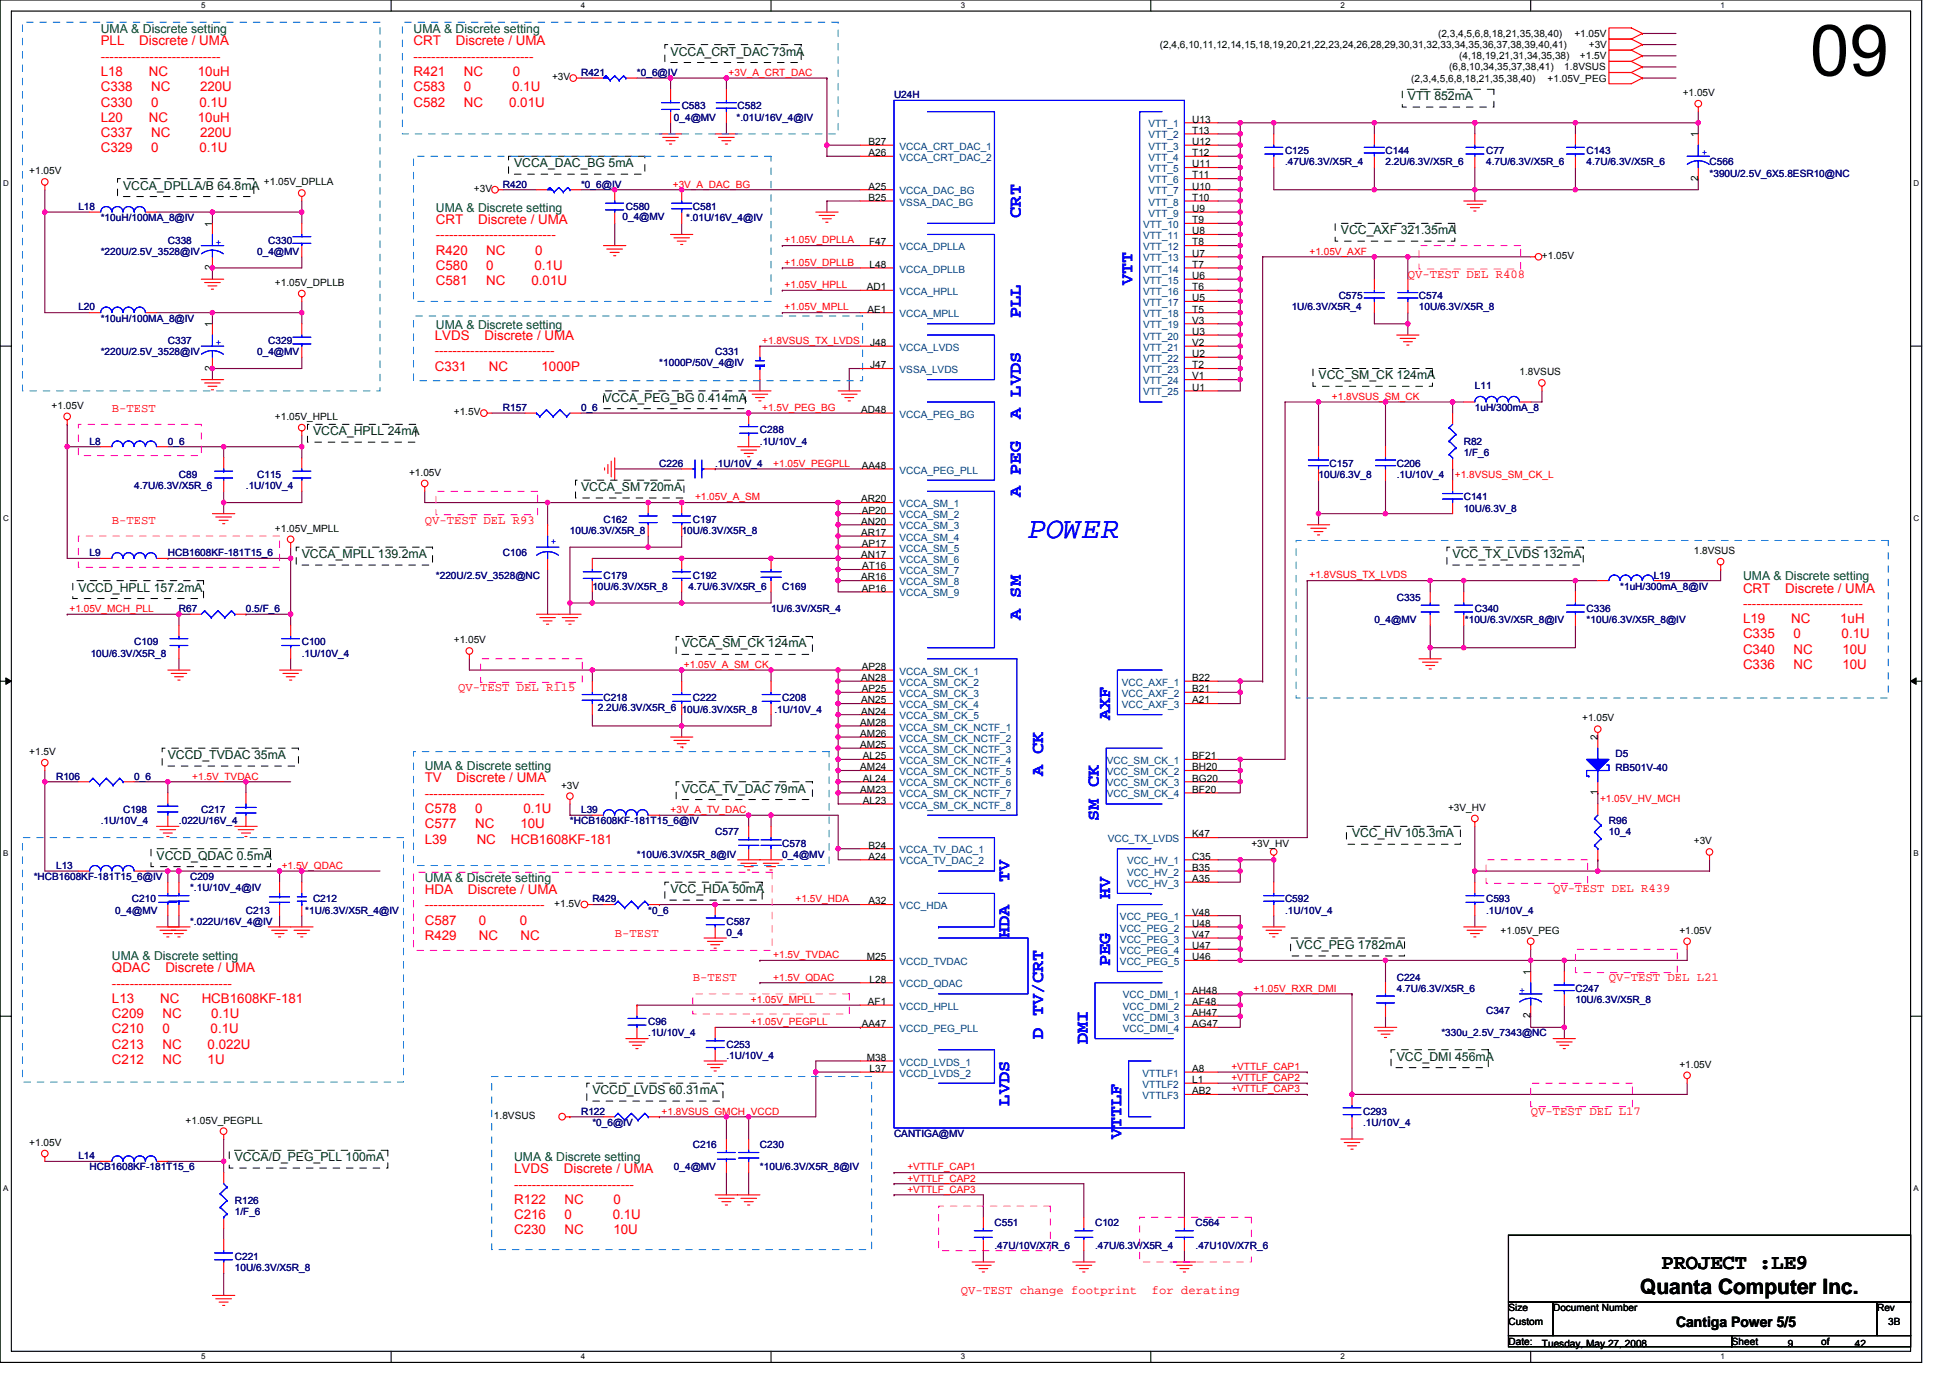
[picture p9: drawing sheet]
<svg xmlns="http://www.w3.org/2000/svg" width="297mm" height="210mm" viewBox="0 0 297 210" stroke-linecap="round" stroke-linejoin="round" font-family="sans-serif">
<defs><g id="words">
<text font-size="10.9" x="275.7" y="11.5">09</text>
<text font-size="4.6" fill="#00f" x="156.6" y="82">POWER</text>
<g font-size="3.2">
<text x="249.8" y="197.1">Quanta Computer Inc.</text>
<text x="253.1" y="193.4">PROJECT :LE9</text>
</g>
<g font-size="2.7" fill="#00f">
<text x="155.5" y="33.2" transform="rotate(-90 155.5 33.2)">CRT</text>
<text x="172.5" y="43.4" transform="rotate(-90 172.5 43.4)">VTT</text>
<text x="155.5" y="48.5" transform="rotate(-90 155.5 48.5)">PLL</text>
<text x="155.5" y="63.8" transform="rotate(-90 155.5 63.8)">A LVDS</text>
<text x="155.5" y="75.7" transform="rotate(-90 155.5 75.7)">A PEG</text>
<text x="155.5" y="94.4" transform="rotate(-90 155.5 94.4)">A SM</text>
<text x="169.1" y="109.7" transform="rotate(-90 169.1 109.7)">AXF</text>
<text x="158.9" y="118.3" transform="rotate(-90 158.9 118.3)">A CK</text>
<text x="167.4" y="125.1" transform="rotate(-90 167.4 125.1)">SM CK</text>
<text x="153.8" y="134.4" transform="rotate(-90 153.8 134.4)">TV</text>
<text x="169.1" y="137" transform="rotate(-90 169.1 137)">HV</text>
<text x="153.8" y="142.9" transform="rotate(-90 153.8 142.9)">HDA</text>
<text x="169.1" y="147.2" transform="rotate(-90 169.1 147.2)">PEG</text>
<text x="158.9" y="158.3" transform="rotate(-90 158.9 158.3)">D TV/CRT</text>
<text x="165.7" y="159.1" transform="rotate(-90 165.7 159.1)">DMI</text>
<text x="153.8" y="168.5" transform="rotate(-90 153.8 168.5)">LVDS</text>
<text x="170.8" y="173.6" transform="rotate(-90 170.8 173.6)">VTTLF</text>
</g>
<text font-size="2.2" x="255.3" y="202.2">Cantiga Power 5/5</text>
<g font-size="2" fill="#f00">
<text x="15.3" y="6.9">PLL</text>
<text x="15.3" y="9.2">---------------------------</text>
<text x="15.3" y="11.6">L18</text>
<text x="21.2" y="6.9">Discrete / UMA</text>
<text x="22.7" y="11.6">NC</text>
<text x="30.1" y="11.6">10uH</text>
<text x="63" y="6.9">CRT</text>
<text x="63" y="9.2">---------------------------</text>
<text x="63" y="11.6">R421</text>
<text x="69.4" y="6.9">Discrete / UMA</text>
<text x="70.7" y="11.6">NC</text>
<text x="78.1" y="11.6">0</text>
<text x="15.3" y="13.9">C338</text>
<text x="15.3" y="16.2">C330</text>
<text x="23" y="13.9">NC</text>
<text x="23" y="16.2">0</text>
<text x="30.4" y="16.2">0.1U</text>
<text x="30.5" y="13.9">220U</text>
<text x="63" y="13.9">C583</text>
<text x="63" y="16.2">C582</text>
<text x="70.7" y="13.9">0</text>
<text x="70.7" y="16.2">NC</text>
<text x="77.6" y="16.2">0.01U</text>
<text x="78" y="13.9">0.1U</text>
<text x="15.3" y="18.6">L20</text>
<text x="15.3" y="20.9">C337</text>
<text x="15.3" y="23.2">C329</text>
<text x="22.7" y="18.6">NC</text>
<text x="23" y="20.9">NC</text>
<text x="23" y="23.2">0</text>
<text x="30.1" y="18.6">10uH</text>
<text x="30.4" y="23.2">0.1U</text>
<text x="30.5" y="20.9">220U</text>
<text x="66.4" y="34.1">CRT</text>
<text x="72.8" y="34.1">Discrete / UMA</text>
<text x="66.4" y="36.5">---------------------------</text>
<text x="66.4" y="38.8">R420</text>
<text x="66.4" y="41.1">C580</text>
<text x="74.1" y="38.8">NC</text>
<text x="74.1" y="41.1">0</text>
<text x="81.4" y="41.1">0.1U</text>
<text x="81.5" y="38.8">0</text>
<text x="66.4" y="43.5">C581</text>
<text x="74.1" y="43.5">NC</text>
<text x="81" y="43.5">0.01U</text>
<text x="66.2" y="51.8">LVDS</text>
<text x="73.8" y="51.8">Discrete / UMA</text>
<text x="66.2" y="54.2">---------------------------</text>
<text x="66.2" y="56.5">C331</text>
<text x="74.5" y="56.5">NC</text>
<text x="82.5" y="56.5">1000P</text>
<text x="265.5" y="90.3">CRT</text>
<text x="265.5" y="92.6">---------------------------</text>
<text x="265.5" y="95">L19</text>
<text x="271.9" y="90.3">Discrete / UMA</text>
<text x="272.9" y="95">NC</text>
<text x="280.3" y="95">1uH</text>
<text x="265.5" y="97.3">C335</text>
<text x="265.5" y="99.6">C340</text>
<text x="265.5" y="101.9">C336</text>
<text x="273.2" y="97.3">0</text>
<text x="273.2" y="99.6">NC</text>
<text x="273.2" y="101.9">NC</text>
<text x="280.5" y="97.3">0.1U</text>
<text x="280.6" y="99.6">10U</text>
<text x="280.6" y="101.9">10U</text>
<text x="64.7" y="119.2">TV</text>
<text x="69.6" y="119.2">Discrete / UMA</text>
<text x="64.7" y="121.6">---------------------------</text>
<text x="64.7" y="123.9">C578</text>
<text x="72.4" y="123.9">0</text>
<text x="79.7" y="123.9">0.1U</text>
<text x="64.7" y="126.2">C577</text>
<text x="64.7" y="128.5">L39</text>
<text x="72.4" y="126.2">NC</text>
<text x="72.6" y="128.5">NC</text>
<text x="77.8" y="128.5">HCB1608KF-181</text>
<text x="79.3" y="126.2">10U</text>
<text x="64.7" y="136.2">HDA</text>
<text x="71.3" y="136.2">Discrete / UMA</text>
<text x="64.7" y="138.6">---------------------------</text>
<text x="64.7" y="140.9">C587</text>
<text x="64.7" y="143.2">R429</text>
<text x="72.9" y="140.9">0</text>
<text x="72.9" y="143.2">NC</text>
<text x="79.2" y="140.9">0</text>
<text x="79.3" y="143.2">NC</text>
<text x="17.1" y="148.2">QDAC</text>
<text x="25.2" y="148.2">Discrete / UMA</text>
<text x="17.1" y="150.5">---------------------------</text>
<text x="17.1" y="152.8">L13</text>
<text x="17.1" y="155.2">C209</text>
<text x="24.4" y="152.8">NC</text>
<text x="24.7" y="155.2">NC</text>
<text x="30.7" y="152.8">HCB1608KF-181</text>
<text x="32.2" y="155.2">0.1U</text>
<text x="17.1" y="157.5">C210</text>
<text x="17.1" y="159.8">C213</text>
<text x="24.7" y="157.5">0</text>
<text x="24.7" y="159.8">NC</text>
<text x="31.6" y="159.8">0.022U</text>
<text x="32.1" y="157.5">0.1U</text>
<text x="17.1" y="162.1">C212</text>
<text x="24.7" y="162.1">NC</text>
<text x="31.6" y="162.1">1U</text>
<text x="78.3" y="178.8">LVDS</text>
<text x="85.9" y="178.8">Discrete / UMA</text>
<text x="78.3" y="181.1">---------------------------</text>
<text x="78.3" y="183.5">R122</text>
<text x="78.3" y="185.8">C216</text>
<text x="86" y="183.5">NC</text>
<text x="86" y="185.8">0</text>
<text x="93.3" y="185.8">0.1U</text>
<text x="93.4" y="183.5">0</text>
<text x="78.3" y="188.1">C230</text>
<text x="86" y="188.1">NC</text>
<text x="93.4" y="188.1">10U</text>
</g>
<g font-size="1.9" fill="#008000">
<text x="15.3" y="5.1">UMA &amp; Discrete setting</text>
<text x="63" y="5.1">UMA &amp; Discrete setting</text>
<text x="66.4" y="32.3">UMA &amp; Discrete setting</text>
<text x="66.4" y="50.2">UMA &amp; Discrete setting</text>
<text x="265.5" y="88.5">UMA &amp; Discrete setting</text>
<text x="64.7" y="117.4">UMA &amp; Discrete setting</text>
<text x="64.7" y="134.4">UMA &amp; Discrete setting</text>
<text x="17.1" y="146.3">UMA &amp; Discrete setting</text>
<text x="78.3" y="177">UMA &amp; Discrete setting</text>
</g>
<g font-size="1.9" fill="#004000">
<text x="102.1" y="8.5">VCCA_CRT_DAC 73mA</text>
<text x="214.5" y="15.3">VTT 852mA</text>
<text x="18.8" y="28.9">VCCA_DPLLA/B 64.8mA</text>
<text x="78.3" y="25.5">VCCA_DAC_BG 5mA</text>
<text x="204.3" y="35.7">VCC_AXF 321.35mA</text>
<text x="200.8" y="57.8">VCC_SM_CK 124mA</text>
<text x="91.9" y="61.2">VCCA_PEG_BG 0.414mA</text>
<text x="47.7" y="66.3">VCCA_HPLL 24mA</text>
<text x="88.5" y="74.8">VCCA_SM 720mA</text>
<text x="46" y="85">VCCA_MPLL 139.2mA</text>
<text x="221.3" y="85">VCC_TX_LVDS 132mA</text>
<text x="11.9" y="90.1">VCCD_HPLL 157.2mA</text>
<text x="103.8" y="98.7">VCCA_SM_CK 124mA</text>
<text x="25.6" y="115.7">VCCD_TVDAC 35mA</text>
<text x="103.8" y="120.8">VCCA_TV_DAC 79mA</text>
<text x="23.9" y="131">VCCD_QDAC 0.5mA</text>
<text x="205.9" y="127.6">VCC_HV 105.3mA</text>
<text x="102.1" y="136.1">VCC_HDA 50mA</text>
<text x="197.4" y="144.6">VCC_PEG 1782mA</text>
<text x="212.8" y="161.6">VCC_DMI 456mA</text>
<text x="90.2" y="166.7">VCCD_LVDS 60.31mA</text>
<text x="35.8" y="177">VCCA/D_PEG_PLL 100mA</text>
</g>
<g font-size="1.9" fill="#f00">
<text x="214.5" y="42.3">QV-TEST DEL R408</text>
<text x="17.1" y="62.8">B-TEST</text>
<text x="17.1" y="79.8">B-TEST</text>
<text x="64.7" y="79.8">QV-TEST DEL R93</text>
<text x="69.8" y="105.3">QV-TEST DEL R115</text>
<text x="236.6" y="135.9">QV-TEST DEL R439</text>
<text x="93.6" y="142.7">B-TEST</text>
<text x="105.5" y="149.5">B-TEST</text>
<text x="245.1" y="149.5">QV-TEST DEL L21</text>
<text x="233.2" y="170">QV-TEST DEL L17</text>
<text x="146.4" y="197.2">QV-TEST change footprint</text>
<text x="175.4" y="197.2">for derating</text>
</g>
<g font-size="1.5">
<text x="219.1" y="5.6">(2,3,4,5,6,8,18,21,35,38,40)</text>
<text x="239.8" y="5.6">+1.05V</text>
<text x="176.7" y="7.3">(2,4,6,10,11,12,14,15,18,19,20,21,22,23,24,26,28,29,30,31,32,33,34,35,36,37,38,39,40,41)</text>
<text x="220.7" y="10.7">(6,8,10,34,35,37,38,41)</text>
<text x="222.3" y="9">(4,18,19,21,31,34,35,38)</text>
<text x="238.3" y="10.7">1.8VSUS</text>
<text x="240.7" y="9">+1.5V</text>
<text x="242" y="7.3">+3V</text>
<text x="84.1" y="12.3">+3V</text>
<text x="215" y="12.4">(2,3,4,5,6,8,18,21,35,38,40)</text>
<text x="235.7" y="12.4">+1.05V_PEG</text>
<text x="256.3" y="14.6">+1.05V</text>
<text x="132.3" y="22.1">B27</text>
<text x="132.3" y="23.8">A26</text>
<text x="181.6" y="18.7">U13</text>
<text x="181.6" y="20.4">T13</text>
<text x="181.6" y="23.8">T12</text>
<text x="181.6" y="22.1">U12</text>
<text x="258.7" y="20.9" transform="rotate(-90 258.7 20.9)">1</text>
<text x="4.5" y="26.6">+1.05V</text>
<text x="40.2" y="28.3">+1.05V_DPLLA</text>
<text x="72.2" y="29.3">+3V</text>
<text x="132.3" y="28.9">A25</text>
<text x="181.6" y="25.5">U11</text>
<text x="181.6" y="27.2">T11</text>
<text x="181.6" y="28.9">U10</text>
<text x="258.7" y="27.6" transform="rotate(-90 258.7 27.6)">2</text>
<text x="32.3" y="34.5" transform="rotate(-90 32.3 34.5)">1</text>
<text x="132.3" y="30.6">B25</text>
<text x="181.6" y="30.6">T10</text>
<text x="181.6" y="32.3">U9</text>
<text x="181.6" y="34">T9</text>
<text x="181.6" y="35.7">U8</text>
<text x="32.3" y="41.2" transform="rotate(-90 32.3 41.2)">2</text>
<text x="132.4" y="37.4">F47</text>
<text x="132.5" y="40.8">L48</text>
<text x="181.6" y="37.4">T8</text>
<text x="181.6" y="39.1">U7</text>
<text x="181.6" y="40.8">T7</text>
<text x="234.9" y="39.5">+1.05V</text>
<text x="41.9" y="43.6">+1.05V_DPLLB</text>
<text x="132" y="44.2">AD1</text>
<text x="132.1" y="47.6">AE1</text>
<text x="181.6" y="42.5">U6</text>
<text x="181.6" y="44.2">T6</text>
<text x="181.6" y="45.9">U5</text>
<text x="181.6" y="47.6">T5</text>
<text x="32.3" y="49.9" transform="rotate(-90 32.3 49.9)">1</text>
<text x="132.5" y="52.7">J48</text>
<text x="181.6" y="49.3">V3</text>
<text x="181.6" y="51">U3</text>
<text x="181.6" y="52.7">V2</text>
<text x="32.3" y="56.5" transform="rotate(-90 32.3 56.5)">2</text>
<text x="132.5" y="56.1">J47</text>
<text x="181.6" y="54.4">U2</text>
<text x="181.6" y="56.1">T2</text>
<text x="181.6" y="57.8">V1</text>
<text x="181.6" y="59.5">U1</text>
<text x="231.5" y="57.2">1.8VSUS</text>
<text x="7.8" y="62.3">+1.05V</text>
<text x="41.9" y="64">+1.05V_HPLL</text>
<text x="69.1" y="63.3">+1.5V</text>
<text x="131.2" y="62.9">AD48</text>
<text x="131.3" y="71.4">AA48</text>
<text x="62.3" y="72.5">+1.05V</text>
<text x="131.2" y="76.6">AR20</text>
<text x="41.9" y="81">+1.05V_MPLL</text>
<text x="131.2" y="79.9">AN20</text>
<text x="131.2" y="81.7">AR17</text>
<text x="131.3" y="78.3">AP20</text>
<text x="131.3" y="83.4">AP17</text>
<text x="131.2" y="88.5">AR16</text>
<text x="131.2" y="85.1">AN17</text>
<text x="131.3" y="86.8">AT16</text>
<text x="258" y="84.4">1.8VSUS</text>
<text x="131.3" y="90.2">AP16</text>
<text x="69.1" y="98">+1.05V</text>
<text x="131.2" y="103.8">AN28</text>
<text x="131.2" y="107.2">AN25</text>
<text x="131.3" y="102.1">AP28</text>
<text x="131.3" y="105.5">AP25</text>
<text x="181.6" y="103.8">B22</text>
<text x="181.6" y="105.5">B21</text>
<text x="181.6" y="107.2">A21</text>
<text x="131" y="110.6">AM28</text>
<text x="131" y="112.3">AM26</text>
<text x="131" y="114">AM25</text>
<text x="131.2" y="108.9">AN24</text>
<text x="241" y="109.9">+1.05V</text>
<text x="243.4" y="112.8" transform="rotate(-90 243.4 112.8)">2</text>
<text x="4.5" y="115">+1.5V</text>
<text x="131" y="117.4">AM24</text>
<text x="131.4" y="115.7">AL25</text>
<text x="131.4" y="119.1">AL24</text>
<text x="181.6" y="115.7">BF21</text>
<text x="181.6" y="117.4">BH20</text>
<text x="181.6" y="119.1">BG20</text>
<text x="85.5" y="120.2">+3V</text>
<text x="131" y="120.8">AM23</text>
<text x="131.4" y="122.5">AL23</text>
<text x="181.6" y="120.8">BF20</text>
<text x="220.6" y="123.5">+3V_HV</text>
<text x="243.4" y="121.2" transform="rotate(-90 243.4 121.2)">1</text>
<text x="132.3" y="129.3">B24</text>
<text x="132.3" y="131">A24</text>
<text x="181.6" y="127.6">K47</text>
<text x="181.6" y="131">C35</text>
<text x="190.6" y="129">+3V_HV</text>
<text x="258" y="128.7">+3V</text>
<text x="132.3" y="137.8">A32</text>
<text x="181.6" y="132.7">B35</text>
<text x="181.6" y="134.4">A35</text>
<text x="84.4" y="138.2">+1.5V</text>
<text x="181.6" y="139.5">V48</text>
<text x="181.6" y="141.2">U48</text>
<text x="181.6" y="142.9">V47</text>
<text x="228.6" y="142.3">+1.05V_PEG</text>
<text x="255.8" y="142.3">+1.05V</text>
<text x="132.1" y="146.3">M25</text>
<text x="132.5" y="149.7">L28</text>
<text x="181.6" y="144.6">U47</text>
<text x="181.6" y="146.3">U46</text>
<text x="233.1" y="148.6" transform="rotate(-90 233.1 148.6)">1</text>
<text x="132.2" y="153.1">AF1</text>
<text x="181.6" y="151.4">AH48</text>
<text x="181.6" y="153.1">AF48</text>
<text x="181.6" y="154.8">AH47</text>
<text x="233.1" y="155.2" transform="rotate(-90 233.1 155.2)">2</text>
<text x="131.3" y="156.5">AA47</text>
<text x="132.1" y="161.6">M38</text>
<text x="181.6" y="156.5">AG47</text>
<text x="132.5" y="163.3">L37</text>
<text x="181.6" y="163.3">A8</text>
<text x="181.6" y="165">L1</text>
<text x="181.6" y="166.8">AB2</text>
<text x="255.8" y="162.7">+1.05V</text>
<text x="28.3" y="171.2">+1.05V_PEGPLL</text>
<text x="75.2" y="170.5">1.8VSUS</text>
<text x="4.5" y="174.6">+1.05V</text>
<text x="229.8" y="199.8">Size</text>
<text x="229.8" y="201.8">Custom</text>
<text x="236.6" y="199.8">Document Number</text>
<text x="285.9" y="199.8">Rev</text>
<text x="287.6" y="201.8">3B</text>
<text x="229.8" y="204.9">Date:</text>
<text x="234.9" y="205.3">Tuesday, May 27, 2008</text>
<text x="263.8" y="204.9">Sheet</text>
<text x="272.3" y="205.3">9</text>
<text x="277.4" y="204.9">of</text>
<text x="282.5" y="205.3">42</text>
</g>
<g font-size="1.5" fill="#000080">
<text x="88.5" y="11.6">R421</text>
<text x="97" y="11.6">*0_6@IV</text>
<text x="103.8" y="16.7">C583</text>
<text x="112.3" y="16.7">C582</text>
<text x="136.2" y="15">U24H</text>
<text x="102.7" y="18.4">0_4@MV</text>
<text x="112.2" y="18.4">*.01U/16V_4@IV</text>
<text x="195.7" y="23.5">C125</text>
<text x="211" y="23.5">C144</text>
<text x="226.4" y="23.5">C77</text>
<text x="241.7" y="23.5">C143</text>
<text x="76.6" y="28.6">R420</text>
<text x="88.5" y="28.6">*0_6@IV</text>
<text x="195.7" y="25.2">.47U/6.3V/X5R_4</text>
<text x="211" y="25.2">2.2U/6.3V/X5R_6</text>
<text x="226.4" y="25.2">4.7U/6.3V/X5R_6</text>
<text x="241.7" y="25.2">4.7U/6.3V/X5R_6</text>
<text x="260.4" y="25.2">C566</text>
<text x="260.4" y="26.9">*390U/2.5V_6X5.8ESR10@NC</text>
<text x="11.9" y="32">L18</text>
<text x="15.3" y="33.7">*10uH/100MA_8@IV</text>
<text x="94.8" y="33.5">0_4@MV</text>
<text x="95.3" y="32">C580</text>
<text x="104.5" y="33.7">*.01U/16V_4@IV</text>
<text x="105.5" y="32">C581</text>
<text x="15.3" y="38.8">*220U/2.5V_3528@IV</text>
<text x="25.6" y="37.1">C338</text>
<text x="39.2" y="38.8">0_4@MV</text>
<text x="40.9" y="37.1">C330</text>
<text x="11.9" y="47.3">L20</text>
<text x="196.8" y="47.3">1U/6.3V/X5R_4</text>
<text x="203.9" y="45.6">C575</text>
<text x="216.2" y="45.6">C574</text>
<text x="216.2" y="47.3">10U/6.3V/X5R_8</text>
<text x="15.3" y="49">*10uH/100MA_8@IV</text>
<text x="25.6" y="52.4">C337</text>
<text x="40.9" y="52.4">C329</text>
<text x="15.3" y="54.1">*220U/2.5V_3528@IV</text>
<text x="39.2" y="54.1">0_4@MV</text>
<text x="100.4" y="55.8">*1000P/50V_4@IV</text>
<text x="108.9" y="54.1">C331</text>
<text x="224.7" y="59.2">L11</text>
<text x="76.6" y="62.6">R157</text>
<text x="88.5" y="62.6">0_6</text>
<text x="224.7" y="62.6">1uH/300mA_8</text>
<text x="13.6" y="67.7">L8</text>
<text x="25.6" y="67.7">0_6</text>
<text x="100.4" y="71.1">C226</text>
<text x="108.9" y="71.1">.1U/10V_4</text>
<text x="115.8" y="66">C288</text>
<text x="115.8" y="67.7">.1U/10V_4</text>
<text x="202.5" y="71.1">C157</text>
<text x="212.8" y="71.1">C206</text>
<text x="223" y="67.7">R82</text>
<text x="223" y="69.4">1/F_6</text>
<text x="20.4" y="74.5">4.7U/6.3V/X5R_6</text>
<text x="27.3" y="72.8">C89</text>
<text x="37.5" y="74.5">.1U/10V_4</text>
<text x="39.2" y="72.8">C115</text>
<text x="200.8" y="72.8">10U/6.3V_8</text>
<text x="212.8" y="72.8">.1U/10V_4</text>
<text x="223" y="76.2">C141</text>
<text x="223" y="78">10U/6.3V_8</text>
<text x="86.8" y="81.3">10U/6.3V/X5R_8</text>
<text x="91.9" y="79.7">C162</text>
<text x="103.8" y="81.3">10U/6.3V/X5R_8</text>
<text x="105.5" y="79.7">C197</text>
<text x="13.6" y="84.8">L9</text>
<text x="25.6" y="84.8">HCB1608KF-181T15_6</text>
<text x="66.4" y="88.2">*220U/2.5V_3528@NC</text>
<text x="76.6" y="84.8">C106</text>
<text x="90.2" y="89.9">10U/6.3V/X5R_8</text>
<text x="91.9" y="88.2">C179</text>
<text x="104.9" y="89.9">4.7U/6.3V/X5R_6</text>
<text x="105.5" y="88.2">C192</text>
<text x="119.2" y="89.9">C169</text>
<text x="246.8" y="89.9">*1uH/300mA_8@IV</text>
<text x="251.9" y="88.2">L19</text>
<text x="27.3" y="93.3">R67</text>
<text x="37.5" y="93.3">0.5/F_6</text>
<text x="117.5" y="93.3">1U/6.3V/X5R_4</text>
<text x="209.4" y="95">0_4@MV</text>
<text x="212.8" y="91.6">C335</text>
<text x="223.1" y="95">*10U/6.3V/X5R_8@IV</text>
<text x="224.7" y="93.3">C340</text>
<text x="241.7" y="93.3">C336</text>
<text x="241.7" y="95">*10U/6.3V/X5R_8@IV</text>
<text x="13.8" y="100.1">10U/6.3V/X5R_8</text>
<text x="20.4" y="98.4">C109</text>
<text x="46" y="98.4">C100</text>
<text x="46" y="100.1">.1U/10V_4</text>
<text x="91.9" y="106.9">C218</text>
<text x="105.5" y="106.9">C222</text>
<text x="119.2" y="106.9">C208</text>
<text x="91.1" y="108.4">2.2U/6.3V/X5R_6</text>
<text x="103.8" y="108.6">10U/6.3V/X5R_8</text>
<text x="118" y="108.6">.1U/10V_4</text>
<text x="8.5" y="118.8">R106</text>
<text x="20.4" y="118.8">0_6</text>
<text x="246.1" y="115.4">D5</text>
<text x="246.1" y="117.4">RB501V-40</text>
<text x="15.3" y="125.6">.1U/10V_4</text>
<text x="18.8" y="123.9">C198</text>
<text x="27.3" y="125.6">.022U/16V_4</text>
<text x="30.7" y="123.9">C217</text>
<text x="86.8" y="125.6">*HCB1608KF-181T15_6@IV</text>
<text x="88.5" y="123.9">L39</text>
<text x="245.1" y="125.6">R96</text>
<text x="97" y="130.7">*10U/6.3V/X5R_8@IV</text>
<text x="108.9" y="127.3">C577</text>
<text x="119.2" y="129">C578</text>
<text x="119.2" y="130.7">0_4@MV</text>
<text x="245.1" y="127.3">10_4</text>
<text x="5.1" y="134.1">*HCB1608KF-181T15_6@IV</text>
<text x="8.5" y="132.4">L13</text>
<text x="20.1" y="137.5">C210</text>
<text x="29" y="134.1">C209</text>
<text x="29" y="135.8">*.1U/10V_4@IV</text>
<text x="47.7" y="137.5">C212</text>
<text x="90.2" y="137.5">R429</text>
<text x="195.7" y="137.5">C592</text>
<text x="226.4" y="137.5">C593</text>
<text x="17.6" y="139.2">0_4@MV</text>
<text x="29" y="140.9">*.022U/16V_4@IV</text>
<text x="37.5" y="139.2">C213</text>
<text x="46.5" y="139.2">*1U/6.3V/X5R_4@IV</text>
<text x="98.7" y="139.2">*0_6</text>
<text x="110.7" y="140.9">C587</text>
<text x="110.7" y="142.6">0_4</text>
<text x="195.7" y="139.2">.1U/10V_4</text>
<text x="226.4" y="139.2">.1U/10V_4</text>
<text x="212.8" y="149.4">C224</text>
<text x="212.8" y="151.1">4.7U/6.3V/X5R_6</text>
<text x="226.4" y="154.5">C347</text>
<text x="240" y="151.1">C247</text>
<text x="240" y="152.8">10U/6.3V/X5R_8</text>
<text x="98.7" y="156.2">C96</text>
<text x="98.7" y="157.9">.1U/10V_4</text>
<text x="110.7" y="159.6">C253</text>
<text x="110.7" y="161.3">.1U/10V_4</text>
<text x="219.6" y="157.9">*330u_2.5V_7343@NC</text>
<text x="88.5" y="169.8">R122</text>
<text x="90.2" y="171.6">*0_6@IV</text>
<text x="136.2" y="173.2">CANTIGA@MV</text>
<text x="207.6" y="169.8">C293</text>
<text x="207.6" y="171.6">.1U/10V_4</text>
<text x="11.9" y="176.7">L14</text>
<text x="13.6" y="178.4">HCB1608KF-181T15_6</text>
<text x="102.7" y="178.4">0_4@MV</text>
<text x="105.5" y="174.9">C216</text>
<text x="115.8" y="174.9">C230</text>
<text x="115.8" y="178.4">*10U/6.3V/X5R_8@IV</text>
<text x="35.8" y="183.5">R126</text>
<text x="35.8" y="185.2">1/F_6</text>
<text x="35.8" y="192">C221</text>
<text x="151.5" y="186.9">C551</text>
<text x="151.5" y="190.3">.47U/10V/X7R_6</text>
<text x="166.8" y="186.9">C102</text>
<text x="166.8" y="190.3">.47U/6.3V/X5R_4</text>
<text x="182.1" y="186.9">C564</text>
<text x="182.1" y="190.3">.47U10V/X7R_6</text>
<text x="35.8" y="193.7">10U/6.3V/X5R_8</text>
</g>
<g font-size="1.5" fill="#f00">
<text x="111" y="11.6">+3V_A_CRT_DAC</text>
<text x="102.5" y="28.6">+3V_A_DAC_BG</text>
<text x="119.5" y="37.1">+1.05V_DPLLA</text>
<text x="119.5" y="40.5">+1.05V_DPLLB</text>
<text x="199.5" y="38.8">+1.05V_AXF</text>
<text x="119.5" y="43.9">+1.05V_HPLL</text>
<text x="119.5" y="47.3">+1.05V_MPLL</text>
<text x="116.1" y="52.4">+1.8VSUS_TX_LVDS</text>
<text x="116.1" y="62.6">+1.5V_PEG_BG</text>
<text x="202.9" y="60.9">+1.8VSUS_SM_CK</text>
<text x="117.8" y="71.1">+1.05V_PEGPLL</text>
<text x="105.9" y="76.2">+1.05V_A_SM</text>
<text x="221.6" y="72.8">+1.8VSUS_SM_CK_L</text>
<text x="199.5" y="88.1">+1.8VSUS_TX_LVDS</text>
<text x="10.6" y="93.3">+1.05V_MCH_PLL</text>
<text x="104.2" y="101.8">+1.05V_A_SM_CK</text>
<text x="29.3" y="118.8">+1.5V_TVDAC</text>
<text x="102.1" y="123.9">+3V_A_TV_DAC</text>
<text x="243.7" y="122.2">+1.05V_HV_MCH</text>
<text x="42.9" y="132.4">+1.5V_QDAC</text>
<text x="121.2" y="137.5">+1.5V_HDA</text>
<text x="117.8" y="146">+1.5V_TVDAC</text>
<text x="117.8" y="149.4">+1.5V_QDAC</text>
<text x="114.4" y="152.8">+1.05V_MPLL</text>
<text x="191" y="151.1">+1.05V_RXR_DMI</text>
<text x="114.4" y="156.2">+1.05V_PEGPLL</text>
<text x="187.6" y="163">+VTTLF_CAP1</text>
<text x="187.6" y="164.7">+VTTLF_CAP2</text>
<text x="187.6" y="166.4">+VTTLF_CAP3</text>
<text x="100.8" y="169.8">+1.8VSUS_GMCH_VCCD</text>
<text x="138.2" y="178.4">+VTTLF_CAP1</text>
<text x="138.2" y="180">+VTTLF_CAP2</text>
<text x="138.2" y="181.7">+VTTLF_CAP3</text>
</g>
<g font-size="1.5" fill="#004080">
<text x="137" y="22.8">VCCA_CRT_DAC_1</text>
<text x="175" y="19.4">VTT_1</text>
<text x="175" y="21.1">VTT_2</text>
<text x="175" y="22.8">VTT_3</text>
<text x="137" y="24.5">VCCA_CRT_DAC_2</text>
<text x="137" y="29.6">VCCA_DAC_BG</text>
<text x="175" y="24.5">VTT_4</text>
<text x="175" y="26.2">VTT_5</text>
<text x="175" y="27.9">VTT_6</text>
<text x="175" y="29.6">VTT_7</text>
<text x="137" y="31.3">VSSA_DAC_BG</text>
<text x="174.1" y="34.7">VTT_10</text>
<text x="175" y="31.3">VTT_8</text>
<text x="175" y="33">VTT_9</text>
<text x="137" y="38.1">VCCA_DPLLA</text>
<text x="137" y="41.5">VCCA_DPLLB</text>
<text x="174.1" y="38.1">VTT_12</text>
<text x="174.1" y="39.8">VTT_13</text>
<text x="174.1" y="41.5">VTT_14</text>
<text x="174.1" y="36.4">VTT_11</text>
<text x="137" y="44.9">VCCA_HPLL</text>
<text x="174.1" y="43.2">VTT_15</text>
<text x="174.1" y="44.9">VTT_16</text>
<text x="174.1" y="46.6">VTT_17</text>
<text x="137" y="53.4">VCCA_LVDS</text>
<text x="137" y="48.3">VCCA_MPLL</text>
<text x="174.1" y="50">VTT_19</text>
<text x="174.1" y="51.8">VTT_20</text>
<text x="174.1" y="53.4">VTT_21</text>
<text x="174.1" y="48.3">VTT_18</text>
<text x="137" y="56.9">VSSA_LVDS</text>
<text x="174.1" y="55.1">VTT_22</text>
<text x="174.1" y="56.9">VTT_23</text>
<text x="174.1" y="58.5">VTT_24</text>
<text x="137" y="63.6">VCCA_PEG_BG</text>
<text x="174.1" y="60.3">VTT_25</text>
<text x="137" y="72.2">VCCA_PEG_PLL</text>
<text x="137" y="77.3">VCCA_SM_1</text>
<text x="137" y="79">VCCA_SM_2</text>
<text x="137" y="80.7">VCCA_SM_3</text>
<text x="137" y="82.4">VCCA_SM_4</text>
<text x="137" y="84.1">VCCA_SM_5</text>
<text x="137" y="87.5">VCCA_SM_7</text>
<text x="137" y="89.2">VCCA_SM_8</text>
<text x="137" y="85.8">VCCA_SM_6</text>
<text x="137" y="90.9">VCCA_SM_9</text>
<text x="137" y="102.8">VCCA_SM_CK_1</text>
<text x="137" y="104.5">VCCA_SM_CK_2</text>
<text x="137" y="106.2">VCCA_SM_CK_3</text>
<text x="137" y="107.9">VCCA_SM_CK_4</text>
<text x="170.9" y="104.5">VCC_AXF_1</text>
<text x="170.9" y="106.2">VCC_AXF_2</text>
<text x="170.9" y="107.9">VCC_AXF_3</text>
<text x="137" y="109.6">VCCA_SM_CK_5</text>
<text x="137" y="111.3">VCCA_SM_CK_NCTF_1</text>
<text x="137" y="113">VCCA_SM_CK_NCTF_2</text>
<text x="137" y="114.7">VCCA_SM_CK_NCTF_3</text>
<text x="137" y="116.4">VCCA_SM_CK_NCTF_4</text>
<text x="137" y="118.1">VCCA_SM_CK_NCTF_5</text>
<text x="137" y="119.8">VCCA_SM_CK_NCTF_6</text>
<text x="168.6" y="116.4">VCC_SM_CK_1</text>
<text x="168.6" y="118.1">VCC_SM_CK_2</text>
<text x="168.6" y="119.8">VCC_SM_CK_3</text>
<text x="137" y="121.5">VCCA_SM_CK_NCTF_7</text>
<text x="137" y="123.2">VCCA_SM_CK_NCTF_8</text>
<text x="168.6" y="121.5">VCC_SM_CK_4</text>
<text x="137" y="130">VCCA_TV_DAC_1</text>
<text x="137" y="131.7">VCCA_TV_DAC_2</text>
<text x="168.7" y="128.3">VCC_TX_LVDS</text>
<text x="171.7" y="131.7">VCC_HV_1</text>
<text x="171.7" y="133.4">VCC_HV_2</text>
<text x="171.7" y="135.1">VCC_HV_3</text>
<text x="137" y="138.5">VCC_HDA</text>
<text x="170.6" y="140.2">VCC_PEG_1</text>
<text x="170.6" y="141.9">VCC_PEG_2</text>
<text x="170.6" y="143.6">VCC_PEG_3</text>
<text x="137" y="147">VCCD_TVDAC</text>
<text x="170.6" y="145.4">VCC_PEG_4</text>
<text x="170.6" y="147">VCC_PEG_5</text>
<text x="137" y="153.9">VCCD_HPLL</text>
<text x="137" y="150.5">VCCD_QDAC</text>
<text x="171" y="152.1">VCC_DMI_1</text>
<text x="171" y="153.9">VCC_DMI_2</text>
<text x="171" y="155.6">VCC_DMI_3</text>
<text x="137" y="157.2">VCCD_PEG_PLL</text>
<text x="171" y="157.2">VCC_DMI_4</text>
<text x="137" y="162.4">VCCD_LVDS_1</text>
<text x="137" y="164.1">VCCD_LVDS_2</text>
<text x="174" y="164.1">VTTLF1</text>
<text x="174" y="165.8">VTTLF2</text>
<text x="174" y="167.5">VTTLF3</text>
</g>
<g font-size="1.5" fill="#00f">
<text x="259.2" y="23.7">+</text>
<text x="32.9" y="37.3">+</text>
<text x="32.9" y="52.6">+</text>
<text x="83.9" y="82.9">+</text>
<text x="231.5" y="151.3">+</text>
</g>
<g font-size="1.2">
<text x="30.6" y="1.2">5</text>
<text x="88.5" y="1.2">4</text>
<text x="146.4" y="1.2">3</text>
<text x="204.2" y="1.2">2</text>
<text x="262.1" y="1.2">1</text>
<text x=".5" y="28.3">D</text>
<text x="291.5" y="28.3">D</text>
<text x=".5" y="79.4">C</text>
<text x="291.5" y="79.4">C</text>
<text x=".5" y="130.4">B</text>
<text x="291.5" y="130.4">B</text>
<text x=".5" y="181.5">A</text>
<text x="291.5" y="181.5">A</text>
<text x="30.6" y="207.2">5</text>
<text x="88.5" y="207.2">4</text>
<text x="146.4" y="207.2">3</text>
<text x="204.2" y="207.2">2</text>
<text x="262.1" y="207.2">1</text>
</g>
</g></defs>
<path d="M0 0h292.7v207.6h-292.7zM1.7 1.7h289.3v204.2h-289.3z" fill="none" stroke="#000" stroke-width=".17"/>
<g fill="#fff">
<path d="M30.6 .2h.7v1.3h-.7z"/>
<path d="M30.6 206.1h.7v1.3h-.7z"/>
</g>
<path d="M59.6 0v1.7M59.6 205.9v1.7" fill="none" stroke="#000" stroke-width=".17"/>
<g fill="#fff">
<path d="M88.5 .2h.7v1.3h-.7z"/>
<path d="M88.5 206.1h.7v1.3h-.7z"/>
</g>
<path d="M117.5 0v1.7M117.5 205.9v1.7" fill="none" stroke="#000" stroke-width=".17"/>
<g fill="#fff">
<path d="M146.4 .2h.6v1.3h-.6z"/>
<path d="M146.4 206.1h.6v1.3h-.6z"/>
</g>
<path d="M175.3 0v1.7M175.3 205.9v1.7" fill="none" stroke="#000" stroke-width=".17"/>
<g fill="#fff">
<path d="M204.2 .2h.7v1.3h-.7z"/>
<path d="M204.2 206.1h.7v1.3h-.7z"/>
</g>
<path d="M233.2 0v1.7M233.2 205.9v1.7" fill="none" stroke="#000" stroke-width=".17"/>
<g fill="#fff">
<path d="M262.1 .2h.6v1.3h-.6z"/>
<path d="M262.1 206.1h.6v1.3h-.6z"/>
<path d="M.5 27.2h.8v1.4h-.8z"/>
<path d="M291.5 27.2h.8v1.4h-.8z"/>
<path d="M.5 78.3h.8v1.3h-.8z"/>
<path d="M291.5 78.3h.8v1.3h-.8z"/>
</g>
<path d="M0 52.7h1.7M291 52.7h1.7" fill="none" stroke="#000" stroke-width=".17"/>
<g fill="#fff">
<path d="M.5 129.3h.7v1.4h-.7z"/>
<path d="M291.5 129.3h.7v1.4h-.7z"/>
</g>
<path d="M0 103.8h1.7M291 103.8h1.7" fill="none" stroke="#000" stroke-width=".17"/>
<path d="M.9 103.3l.8 .5-.8 .5zM291 103.8l.9-.5v1z" fill="#000" stroke="#000" stroke-width=".15"/>
<g fill="#fff">
<path d="M.5 180.4h.7v1.3h-.7z"/>
<path d="M291.5 180.4h.7v1.3h-.7z"/>
</g>
<path d="M0 154.9h1.7M291 154.9h1.7M229.8 188.2h61.2v10.2h-61.2zM229.8 198.4h6.8v5.1h-6.8zM236.6 198.4h49.3v5.1h-49.3zM285.9 198.4h5.1v5.1h-5.1zM229.8 203.5h34v1.7h-34zM263.8 203.5h27.2v1.7h-27.2z" fill="none" stroke="#000" stroke-width=".17"/>
<g fill="none" stroke="#800040" stroke-width=".17">
<path d="M88.5 11.9h1.7M97 11.9h5.1M102.1 11.9h.1M102.1 11.9h8.6M102.1 18.7v1.7M102.1 11.9v1.7M110.7 11.9h.1M110.7 18.7v1.7M110.7 11.9h15.3M110.7 11.9v1.7M126 11.9v10.2h5.1M126 11.9h.1"/>
<path d="M185.5 18.7h3.4M188.9 18.7v1.7M188.9 18.7h.1M188.9 18.7h69.8M194 18.7h.1M194 18.7v1.7M209.4 18.7h.1M209.4 18.7v1.7M224.7 18.7h.1M224.7 18.7v1.7M240 18.7h.1M240 18.7v1.7"/>
<path d="M250.2 5.1h5.1M250.2 6.8h5.1M250.2 10.2h5.1M250.2 8.5h5.1M250.2 11.9h5.1M258.7 17v1.7M258.7 18.7v1.7M6.8 32.3h6.8M6.8 32.3h.1M6.8 32.3v15.3h6.8M6.8 28.9v3.4M23.9 32.3h8.5"/>
<path d="M32.4 32.3v1.7M32.4 32.3h.1M32.4 32.3h13.6M46 32.3v1.7M46 30.6v1.7M46 39.1v1.7h-13.6M76.6 28.9h5.1M88.5 28.9h5.1M93.6 34v3.4M93.6 28.9h.1M93.6 28.9h37.5M103.8 34v1.7"/>
<path d="M103.8 28.9h.1M119.2 37.4h.1M119.2 37.4h11.9M126 22.1v1.7h5.1M131.1 30.6h-5.1v1.7M185.5 25.5h3.4M185.5 32.3h3.4M185.5 27.2h3.4M185.5 28.9h3.4M185.5 37.4h3.4M185.5 39.1h3.4M185.5 34h3.4"/>
<path d="M185.5 35.7h3.4M185.5 20.4h3.4M185.5 22.1h3.4M185.5 23.8h3.4M185.5 30.6h3.4M188.9 20.4h.1M188.9 22.1h.1M188.9 23.8h.1M188.9 30.6h.1M188.9 39.1h.1M188.9 35.7h.1M188.9 27.2h.1"/>
<path d="M188.9 28.9v3.4M188.9 28.9h.1M188.9 20.4v5.1M188.9 32.3h.1M188.9 37.4h.1M188.9 34h.1M188.9 25.5h.1M188.9 25.5v3.4M188.9 32.3v10.2M192.3 39.1v64.7M192.3 39.1h.1M192.3 39.1h22.2"/>
<path d="M194 25.5v3.4h15.4M209.4 25.5v3.4M209.4 39.1v3.4M209.4 39.1h.1M209.4 28.9h.1M214.5 39.1v3.4M214.5 39.1h18.7M224.7 25.5v3.4M224.7 28.9v1.7M224.7 28.9h.1M240 25.5v3.4M240 28.9h.1"/>
<path d="M258.7 27.2v1.7h-49.3M23.9 47.6h8.5M32.4 40.8v1.7M32.4 56.2v1.6M32.4 40.8h.1M32.4 56.2h.1M32.4 47.6v1.7M32.4 47.6h.1M32.4 47.6h13.6M46 47.6v1.7M46 45.9v1.7M46 54.4v1.8h-13.6"/>
<path d="M115.8 57.8v1.8M115.8 52.7h.1M115.8 52.7h15.3M119.2 40.8h.1M119.2 44.2h.1M119.2 47.6h.1M119.2 40.8h11.9M119.2 47.6h11.9M119.2 44.2h11.9M131.1 56.2h-1.7v3.4M185.5 45.9h3.4M185.5 40.8h3.4"/>
<path d="M185.5 51.1h3.4M185.5 52.7h3.4M185.5 47.6h3.4M185.5 49.3h3.4M185.5 57.8h3.4M185.5 54.4h3.4M185.5 56.2h3.4M185.5 44.2h3.4M185.5 42.5h3.4M188.9 44.2h.1M188.9 42.5h.1M188.9 45.9v13.7h-3.4"/>
<path d="M188.9 57.8h.1M188.9 47.6h.1M188.9 56.2h.1M188.9 54.4h.1M188.9 52.7h.1M188.9 51.1h.1M188.9 49.3h.1M188.9 42.5v3.4M188.9 40.8h.1M188.9 45.9h.1M209.4 47.6v1.7h5.1M214.5 49.3h.1"/>
<path d="M214.5 47.6v1.7M214.5 49.3v1.8M234.9 59.6v1.7h-1.7M10.2 68.1v17h5.1M10.2 68.1h5.1M10.2 64.7h.1M10.2 64.7v3.4M25.6 68.1h8.5M34.1 74.9v1.7M34.1 76.6v1.7M34.1 76.6h.1M34.1 68.1v1.7"/>
<path d="M34.1 68.1h.1M34.1 68.1h11.9M46 74.9v1.7h-11.9M46 68.1v1.7M46 66.4v1.7M64.7 74.9v1.7h18.7M74.9 62.9h5.1M83.4 76.6h15.3M83.4 80h.1M83.4 76.6v3.4M88.5 62.9h25.5M93.6 71.5h10.2"/>
<path d="M98.7 76.6h.1M98.7 76.6h29M103.8 76.6h.1M108.9 71.5h.1M108.9 71.5h22.2M114 62.9h.1M114 62.9h17.1M127.7 76.6h3.4M127.7 78.3h3.4M127.7 80h3.4M127.7 76.6v13.6h3.4M127.7 76.6h.1"/>
<path d="M127.7 80h.1M127.7 78.3h.1M200.8 61.3h-5.1v54.4h-6.8v1.7M200.8 78.3h10.2M200.8 78.3h.1M200.8 73.2v5.1M200.8 61.3v6.8M200.8 61.3h.1M200.8 78.3v1.7M200.8 61.3h20.5M211 61.3v6.8M211 61.3h.1"/>
<path d="M211 78.3h.1M211 73.2v5.1M211 78.3h10.3M221.3 61.3h1.7M221.3 71.5h.1M221.3 61.3v1.6M221.3 71.5v1.7M10.2 93.6h.1M10.2 93.6h17.1M25.6 85.1h.1M25.6 85.1h18.7M27.3 93.6v1.7"/>
<path d="M27.3 93.6h1.7M37.5 93.6h.1M37.5 93.6h6.8M44.3 93.6v1.7M44.3 83.4v1.7M44.3 85.1v8.5M83.4 86.8v6.8M86.8 91.9v1.7M86.8 91.9h.1M90.2 85.1h13.6M90.2 91.9h.1M90.2 90.2v1.7"/>
<path d="M98.7 83.4h.1M98.7 83.4h-11.9v8.5M98.7 81.7v1.7M103.8 85.1h.1M103.8 91.9h.1M103.8 81.7v1.7h-5.1M103.8 90.2v1.7M103.8 85.1h23.9M117.5 85.1h.1M117.5 90.2v1.7h-30.7M127.7 81.7h3.4M127.7 83.4h3.4"/>
<path d="M127.7 85.1h3.4M127.7 86.8h3.4M127.7 88.5h3.4M127.7 88.5h.1M127.7 85.1h.1M127.7 83.4h.1M127.7 81.7h.1M127.7 86.8h.1M199.1 88.5h.1M199.1 88.5v39.1h-13.6M199.1 88.5h23.9M217.9 98.7h.1"/>
<path d="M217.9 88.5h.1M217.9 95.3v3.4M217.9 98.7h5.1M217.9 88.5v1.7M217.9 98.7v1.7M223 95.3v3.4M223 88.5v1.7M223 88.5h17M223 98.7h.1M240 88.5h.1M240 88.5v1.7M240 95.3v3.4h-17"/>
<path d="M240 88.5h3.4M262.1 86.8v1.7h-8.5M6.8 119.1v13.6h5.1M6.8 119.1h.1M6.8 117.4v1.7M6.8 119.1h5.1M20.4 119.1h5.2M25.6 119.1v1.7M25.6 119.1h11.9v1.7M25.6 119.1h.1M27.3 100.4v1.7M37.5 119.1h.1"/>
<path d="M37.5 119.1h6.8M44.3 100.4v1.7M71.5 100.4v1.7h18.7M90.2 108.9v1.7h13.6M90.2 102.1v1.7M90.2 102.1h13.6v1.7M90.2 102.1h.1M103.8 102.1h.1M103.8 110.6h.1M103.8 108.9v1.7M103.8 102.1h23.9M103.8 110.6v1.7"/>
<path d="M117.5 102.1h.1M117.5 108.9v1.7h-13.7M117.5 102.1v1.7M127.7 110.6h3.4M127.7 112.3h3.4M127.7 114h3.4M127.7 102.1h3.4M127.7 107.2h3.4M127.7 117.4h3.4M127.7 119.1h3.4M127.7 115.7h3.4M127.7 105.5h3.4"/>
<path d="M127.7 108.9h3.4M127.7 103.8h3.4M127.7 112.3v10.2h3.4M127.7 103.8h.1M127.7 107.2h.1M127.7 114h.1M127.7 119.1h.1M127.7 117.4h.1M127.7 102.1h.1M127.7 115.7h.1M127.7 108.9v3.4M127.7 108.9h.1"/>
<path d="M127.7 112.3h.1M127.7 105.5h.1M127.7 102.1v6.8M185.5 103.8h3.4M185.5 105.5h3.4M185.5 117.4h3.4M185.5 119.1h3.4M185.5 115.7h3.4M188.9 105.5v1.7h-3.4M188.9 105.5h.1M188.9 115.7h.1M188.9 119.1v1.7h-3.4"/>
<path d="M188.9 119.1h.1M188.9 117.4h.1M188.9 117.4v1.7M192.3 103.8h-3.4v1.7M192.3 103.8h.1M22.2 132.7h3.4M25.6 132.7v1.7M25.6 139.5v1.7M25.6 132.7h.1M25.6 132.7h32.3M27.3 132.7h.1M27.3 139.5v1.7"/>
<path d="M27.3 132.7v1.7M42.6 139.5v1.7M42.6 132.7h.1M42.6 132.7v1.7M46 139.5v1.7M46 132.7v1.7M46 132.7h.1M86.8 122.5v1.7h3.4M90.2 137.8h1.7M100.4 137.8h.1M100.4 124.2h13.6v1.7M100.4 124.2h.1"/>
<path d="M100.4 137.8h30.7M108.9 137.8h.1M114 124.2h13.7v5.1M114 124.2h.1M117.5 124.2h.1M117.5 124.2v1.7M127.7 120.8h3.4M127.7 120.8h.1M127.7 129.3h.1M127.7 129.3v1.7h3.4M127.7 129.3h3.4M185.5 131h3.4"/>
<path d="M185.5 132.7h3.4M185.5 139.5h3.4v5.2M188.9 132.7v1.7h-3.4M188.9 132.7h.1M188.9 131h.1M188.9 131h5.1M188.9 131v1.7M194 131h.1M194 139.5v1.7M194 131v3.4M224.7 139.5v1.7M224.7 132.7h.1"/>
<path d="M224.7 125.9v6.8M224.7 132.7h18.7M224.7 132.7v1.7M243.4 120.8h.1M243.4 131h.1M243.4 120.8v1.7M243.4 131v1.7M260.4 131v1.7h-17M97 153.2h.1M97 153.2h34.1M108.9 156.5h22.2M115.8 146.3h.1"/>
<path d="M115.8 149.8h.1M115.8 146.3h15.3M115.8 149.8h15.3M131.1 156.5h.1M185.5 144.7h3.4M185.5 151.4h3.4M185.5 153.2h3.4M185.5 154.9h3.4M185.5 141.2h3.4M185.5 142.9h3.4M188.9 141.2h.1M188.9 142.9h.1"/>
<path d="M188.9 144.7v1.6h-3.4M188.9 144.7h.1M188.9 154.9v1.6h-3.4M188.9 154.9h.1M188.9 151.4v1.8M188.9 153.2h.1M188.9 146.3h.1M188.9 153.2v1.7M188.9 151.4h17M205.9 151.4h.1M205.9 151.4v15.4M211 154.9v1.6"/>
<path d="M211 146.3v3.5M211 146.3h.1M233.2 154.9v1.6h5.1M233.2 144.7v1.6M233.2 146.3v1.7M233.2 146.3h.1M238.3 146.3h.1M238.3 156.5h.1M238.3 153.2v3.3M238.3 146.3v1.7M238.3 156.5v1.8M257 144.7v1.6h-68.1"/>
<path d="M6.8 177h8.5M25.6 177h.1M25.6 177h8.5M34.1 173.6v5.1M86.8 170.2h5.1M100.4 170.2h.1M100.4 170.2h10.3M110.7 170.2v3.4M110.7 178.7v3.4M110.7 170.2h3.3M114 170.2h.1M114 178.7v3.4"/>
<path d="M114 170.2v3.4M124.3 163.4h.1M124.3 163.4v6.8h-10.3M124.3 163.4h6.8M131.1 161.7h-6.8v1.7M136.2 178.7h44.2v6.8M136.2 178.7h.1M185.5 163.4h13.6M185.5 165.1h13.6M185.5 166.8h13.6M199.1 163.4h.1M199.1 165.1h.1"/>
<path d="M199.1 166.8h.1M205.9 166.8h.1M205.9 171.9v1.7M257 165.1v1.7h-51.1M34.1 194v3.4M34.1 187.2v1.7M136.2 182.1h13.6v3.4M136.2 180.4h28.9v5.1M136.2 180.4h.1M136.2 182.1h.1M149.8 190.6v1.7M165.1 190.6v1.7"/>
<path d="M180.4 190.6v1.7"/>
</g>
<g fill="#f0f" stroke="#f0f" stroke-width=".17">
<circle cx="6.8" cy="32.3" r=".33"/>
<circle cx="32.3" cy="40.8" r=".33"/>
<circle cx="32.3" cy="56.1" r=".33"/>
<circle cx="46" cy="47.6" r=".33"/>
<circle cx="32.3" cy="47.6" r=".33"/>
<circle cx="125.9" cy="22.1" r=".33"/>
<circle cx="46" cy="32.3" r=".33"/>
<circle cx="32.3" cy="32.3" r=".33"/>
<circle cx="110.6" cy="11.9" r=".33"/>
<circle cx="102.1" cy="11.9" r=".33"/>
<circle cx="93.6" cy="28.9" r=".33"/>
<circle cx="114" cy="62.9" r=".33"/>
<circle cx="127.7" cy="78.3" r=".33"/>
<circle cx="127.7" cy="76.6" r=".33"/>
<circle cx="103.8" cy="76.6" r=".33"/>
<circle cx="127.7" cy="88.5" r=".33"/>
<circle cx="127.7" cy="85.1" r=".33"/>
<circle cx="127.7" cy="83.4" r=".33"/>
<circle cx="127.7" cy="81.7" r=".33"/>
<circle cx="127.7" cy="80" r=".33"/>
<circle cx="127.7" cy="120.8" r=".33"/>
<circle cx="127.7" cy="103.8" r=".33"/>
<circle cx="127.7" cy="108.9" r=".33"/>
<circle cx="127.7" cy="107.2" r=".33"/>
<circle cx="127.7" cy="114" r=".33"/>
<circle cx="127.7" cy="119.1" r=".33"/>
<circle cx="127.7" cy="117.4" r=".33"/>
<circle cx="127.7" cy="102.1" r=".33"/>
<circle cx="127.7" cy="115.7" r=".33"/>
<circle cx="127.7" cy="110.6" r=".33"/>
<circle cx="127.7" cy="112.3" r=".33"/>
<circle cx="117.4" cy="102.1" r=".33"/>
<circle cx="44.3" cy="93.6" r=".33"/>
<circle cx="34.1" cy="76.6" r=".33"/>
<circle cx="127.7" cy="105.5" r=".33"/>
<circle cx="127.7" cy="86.8" r=".33"/>
<circle cx="127.7" cy="129.3" r=".33"/>
<circle cx="108.9" cy="137.8" r=".33"/>
<circle cx="34.1" cy="177" r=".33"/>
<circle cx="224.6" cy="18.7" r=".33"/>
<circle cx="209.3" cy="18.7" r=".33"/>
<circle cx="188.9" cy="20.4" r=".33"/>
<circle cx="188.9" cy="22.1" r=".33"/>
<circle cx="188.9" cy="23.8" r=".33"/>
<circle cx="188.9" cy="30.6" r=".33"/>
<circle cx="188.9" cy="44.2" r=".33"/>
<circle cx="188.9" cy="42.5" r=".33"/>
<circle cx="188.9" cy="57.8" r=".33"/>
<circle cx="194" cy="18.7" r=".33"/>
<circle cx="188.9" cy="47.6" r=".33"/>
<circle cx="188.9" cy="56.1" r=".33"/>
<circle cx="188.9" cy="54.4" r=".33"/>
<circle cx="188.9" cy="52.7" r=".33"/>
<circle cx="188.9" cy="39.1" r=".33"/>
<circle cx="188.9" cy="51" r=".33"/>
<circle cx="188.9" cy="49.3" r=".33"/>
<circle cx="188.9" cy="35.7" r=".33"/>
<circle cx="188.9" cy="27.2" r=".33"/>
<circle cx="188.9" cy="28.9" r=".33"/>
<circle cx="188.9" cy="40.8" r=".33"/>
<circle cx="188.9" cy="32.3" r=".33"/>
<circle cx="188.9" cy="37.4" r=".33"/>
<circle cx="188.9" cy="45.9" r=".33"/>
<circle cx="188.9" cy="34" r=".33"/>
<circle cx="188.9" cy="25.5" r=".33"/>
<circle cx="240" cy="28.9" r=".33"/>
<circle cx="188.9" cy="105.5" r=".33"/>
<circle cx="188.9" cy="103.8" r=".33"/>
<circle cx="188.9" cy="115.7" r=".33"/>
<circle cx="188.9" cy="119.1" r=".33"/>
<circle cx="188.9" cy="117.4" r=".33"/>
<circle cx="188.9" cy="132.7" r=".33"/>
<circle cx="188.9" cy="131" r=".33"/>
<circle cx="188.9" cy="141.2" r=".33"/>
<circle cx="188.9" cy="142.9" r=".33"/>
<circle cx="188.9" cy="144.6" r=".33"/>
<circle cx="188.9" cy="154.8" r=".33"/>
<circle cx="188.9" cy="153.2" r=".33"/>
<circle cx="258.7" cy="18.7" r=".33"/>
<circle cx="240" cy="18.7" r=".33"/>
<circle cx="205.9" cy="166.8" r=".33"/>
<circle cx="188.9" cy="151.4" r=".33"/>
<circle cx="194" cy="131" r=".33"/>
<circle cx="238.3" cy="146.3" r=".33"/>
<circle cx="238.3" cy="156.5" r=".33"/>
<circle cx="200.8" cy="78.3" r=".33"/>
<circle cx="221.3" cy="61.2" r=".33"/>
<circle cx="211" cy="61.2" r=".33"/>
<circle cx="211" cy="78.3" r=".33"/>
<circle cx="200.8" cy="61.2" r=".33"/>
<circle cx="214.4" cy="49.3" r=".33"/>
<circle cx="214.4" cy="39.1" r=".33"/>
<circle cx="209.3" cy="39.1" r=".33"/>
<circle cx="103.8" cy="28.9" r=".33"/>
<circle cx="103.8" cy="102.1" r=".33"/>
<circle cx="114" cy="170.2" r=".33"/>
<circle cx="124.3" cy="163.4" r=".33"/>
<circle cx="117.4" cy="124.2" r=".33"/>
<circle cx="37.4" cy="119.1" r=".33"/>
<circle cx="25.6" cy="132.7" r=".33"/>
<circle cx="27.2" cy="132.7" r=".33"/>
<circle cx="42.6" cy="132.7" r=".33"/>
<circle cx="6.8" cy="119.1" r=".33"/>
<circle cx="25.6" cy="119.1" r=".33"/>
<circle cx="46" cy="132.7" r=".33"/>
<circle cx="110.6" cy="170.2" r=".33"/>
<circle cx="10.2" cy="68.1" r=".33"/>
<circle cx="114" cy="124.2" r=".33"/>
<circle cx="46" cy="68.1" r=".33"/>
<circle cx="34.1" cy="68.1" r=".33"/>
<circle cx="44.3" cy="85.1" r=".33"/>
<circle cx="217.9" cy="98.7" r=".33"/>
<circle cx="223" cy="88.5" r=".33"/>
<circle cx="217.9" cy="88.5" r=".33"/>
<circle cx="240" cy="88.5" r=".33"/>
<circle cx="98.7" cy="83.4" r=".33"/>
<circle cx="117.4" cy="85.1" r=".33"/>
<circle cx="103.8" cy="85.1" r=".33"/>
<circle cx="103.8" cy="91.9" r=".33"/>
<circle cx="90.2" cy="91.9" r=".33"/>
<circle cx="98.7" cy="76.6" r=".33"/>
<circle cx="188.9" cy="146.3" r=".33"/>
<circle cx="223" cy="98.7" r=".33"/>
<circle cx="83.4" cy="76.6" r=".33"/>
<circle cx="103.8" cy="110.6" r=".33"/>
<circle cx="90.2" cy="102.1" r=".33"/>
<circle cx="86.8" cy="91.9" r=".33"/>
<circle cx="224.6" cy="28.9" r=".33"/>
<circle cx="209.3" cy="28.9" r=".33"/>
<circle cx="27.2" cy="93.6" r=".33"/>
<circle cx="211" cy="146.3" r=".33"/>
<circle cx="233.2" cy="146.3" r=".33"/>
<circle cx="188.9" cy="18.7" r=".33"/>
<circle cx="224.6" cy="132.7" r=".33"/>
<circle cx="243.4" cy="132.7" r=".33"/>
</g>
<g fill="none" stroke="#f00" stroke-width=".17">
<path d="M87.8 11.9h.7M90.2 11.9h1.7M95.3 11.9h1.7M102.1 13.6v1.7M102.1 17v1.7M110.7 13.6v1.7M110.7 17v1.7M180.4 18.7h5.1M248.5 5.9h-3.4v1.7h3.4M248.5 9.4h-3.4v1.6h3.4M248.5 7.6h-3.4v1.8h3.4M248.5 11h-3.4v1.8h3.4l1.7-.9"/>
<path d="M248.5 5.9l1.7 .9M248.5 9.4l1.7 .8M248.5 7.6l1.7 .9M248.5 11l1.7 .9M250.2 6.8h.1M250.2 5.1l-1.7-.8h-3.4v1.6h3.4M250.2 5.1h.1M250.2 10.2h.1M250.2 8.5h.1M250.2 11.9h.1M250.2 6.8l-1.7 .8M250.2 5.1l-1.7 .8"/>
<path d="M250.2 10.2l-1.7 .8M250.2 8.5l-1.7 .9M258.7 16.3v.7M6.8 28.2v.7M13.6 32.3h1.7M22.2 32.3h1.7M32.4 34v1.7M32.4 39.1v1.7M46 30v.6M46 34v1.7M46 37.4v1.7M75.9 28.9h.7"/>
<path d="M81.7 28.9h1.7M86.8 28.9h1.7M91.9 37.4h3.4M92.4 38h2.4M92.9 38.5h1.4M93.5 39h.3M93.6 28.9v1.7M93.6 32.3v1.7M100.4 20.4h3.4M100.9 20.9h2.4M101.4 21.4h1.4M102 21.9h.3"/>
<path d="M102.1 35.7h3.4M102.7 36.2h2.3M103.2 36.7h1.3M103.7 37.3h.3M103.8 28.9v1.7M103.8 32.3v1.7M108.9 20.4h3.4M109.4 20.9h2.4M110 21.4h1.3M110.5 21.9h.3M124.3 32.3h3.4M124.8 32.8h2.3"/>
<path d="M125.3 33.3h1.3M125.8 33.9h.3M131.1 22.1h5.1M131.1 23.8h5.1M131.1 37.4h5.1M131.1 28.9h5.1M131.1 30.6h5.1M180.4 22.1h5.1M180.4 23.8h5.1M180.4 37.4h5.1M180.4 39.1h5.1M180.4 20.4h5.1"/>
<path d="M180.4 25.5h5.1M180.4 27.2h5.1M180.4 28.9h5.1M180.4 30.6h5.1M180.4 32.3h5.1M180.4 34h5.1M180.4 35.7h5.1M194 20.4v1.7M194 23.8v1.7M209.4 20.4v1.7M209.4 23.8v1.7M223 30.6h3.4"/>
<path d="M223.5 31.1h2.4M224 31.6h1.4M224.5 32.2h.3M224.7 20.4v1.7M224.7 23.8v1.7M233.2 39.1h.7M240 20.4v1.7M240 23.8v1.7M258.7 20.4v1.7M258.7 25.5v1.7M13.6 47.6h1.7M22.2 47.6h1.7"/>
<path d="M30.7 42.5h3.4M30.7 57.8h3.4M31.2 43.1h2.3M31.2 58.4h2.3M31.7 43.6h1.3M31.7 58.9h1.3M32.2 44.1h.3M32.2 59.4h.3M32.4 49.3v1.8M32.4 54.4v1.8M46 45.3v.6M46 49.3v1.8"/>
<path d="M46 52.7v1.7M114 59.6h3.5M115.8 52.7v1.7M115.8 56.2v1.6M127.7 59.6h3.4M131.1 52.7h5.1M131.1 40.8h5.1M131.1 44.2h5.1M131.1 47.6h5.1M131.1 56.2h5.1M180.4 49.3h5.1M180.4 51.1h5.1"/>
<path d="M180.4 52.7h5.1M180.4 54.4h5.1M180.4 40.8h5.1M180.4 44.2h5.1M180.4 47.6h5.1M180.4 42.5h5.1M180.4 45.9h5.1M180.4 56.2h5.1M180.4 57.8h5.1M180.4 59.6h5.1M209.4 42.5v1.7M209.4 45.9v1.7"/>
<path d="M212.8 51.1h3.4M213.3 51.6h2.3M213.8 52.1h1.3M214.3 52.6h.3M214.5 42.5v1.7M214.5 45.9v1.7M234.9 58.9v.7M10.2 64v.7M15.3 68.1h1.8M23.9 68.1h1.7M32.4 78.3h3.4M32.9 78.8h2.4"/>
<path d="M33.4 79.3h1.4M33.9 79.8h.3M34.1 69.8v1.7M34.1 73.2v1.7M46 65.7v.7M46 69.8v1.7M46 73.2v1.7M64.7 74.2v.7M74.2 62.9h.7M80 62.9h1.7M83.4 80v1.7M86.8 62.9h1.7"/>
<path d="M92.1 71.3v.3M92.6 70.8v1.4M93.1 70.3v2.4M93.6 69.8v3.4M98.7 76.6v1.7M98.7 80v1.7M103.8 76.6v1.7M103.8 80v1.7M103.8 71.5h1.7M107.2 71.5h1.7M112.3 68.1h3.5M112.9 68.6h2.3"/>
<path d="M113.4 69.1h1.3M113.9 69.6h.3M114 62.9v1.8M114 66.4v1.7M114.6 60.1h2.3M115.1 60.6h1.3M115.6 61.1h.3M128.2 60.1h2.4M128.7 60.6h1.3M129.2 61.1h.3M131.1 62.9h5.1M131.1 71.5h5.1"/>
<path d="M131.1 76.6h5.1M131.1 78.3h5.1M131.1 80h5.1M199.1 80h3.4M200.8 68.1v1.7M200.8 71.5v1.7M211 68.1v1.7M211 71.5v1.7M221.3 62.9v1.8M221.3 69.8v1.7M221.3 73.2v1.7M221.3 76.6v1.7"/>
<path d="M223 61.3h1.7M231.5 61.3h1.7M15.3 85.1h1.8M23.9 85.1h1.7M27.3 95.3v1.7M27.3 98.7v1.7M29 93.6h1.7M35.8 93.6h1.7M44.3 82.7v.7M44.3 95.3v1.7M44.3 98.7v1.7M71.5 99.7v.7"/>
<path d="M81.7 93.6h6.8M82.2 94.1h2.4M82.7 94.6h1.4M83.2 95.1h.4M83.4 85.1v1.7M85.6 94.1h2.4M86.1 94.6h1.4M86.7 95.1h.3M90.2 85.1v1.7M90.2 88.5v1.7M103.8 85.1v1.7M103.8 88.5v1.7"/>
<path d="M117.5 85.1v1.7M117.5 88.5v1.7M131.1 81.7h5.1M131.1 83.4h5.1M131.1 86.8h5.1M131.1 88.5h5.1M131.1 90.2h5.1M131.1 85.1h5.1M199.7 80.5h2.3M200.2 81h1.3M200.7 81.5h.3M217.9 90.2v1.7"/>
<path d="M217.9 93.6v1.7M223 90.2v1.7M223 93.6v1.7M240 90.2v1.7M240 93.6v1.7M243.4 88.5h1.7M251.9 88.5h1.7M262.1 86.8h.1M262.1 86.1v.7M6.8 116.7v.7M11.9 119.1h1.7M18.8 119.1h1.6"/>
<path d="M25.6 102.1h3.4M26.1 102.6h2.3M26.6 103.1h1.3M27.1 103.6h.3M42.6 102.1h3.4M43.1 102.6h2.4M43.6 103.1h1.4M44.1 103.6h.3M90.2 103.8v1.7M90.2 107.2v1.7M102.1 112.3h3.4M102.7 112.8h2.3"/>
<path d="M103.2 113.3h1.3M103.7 113.8h.3M103.8 103.8v1.7M103.8 107.2v1.7M104 113.8h.1M117.5 103.8v1.7M117.5 107.2v1.7M131.1 102.1h5.1M131.1 103.8h5.1M131.1 115.7h5.1M131.1 117.4h5.1M131.1 119.1h5.1"/>
<path d="M131.1 105.5h5.1M131.1 107.2h5.1M131.1 108.9h5.1M131.1 110.6h5.1M131.1 112.3h5.1M131.1 114h5.1M180.4 103.8h5.1M180.4 115.7h5.1M180.4 117.4h5.1M180.4 119.1h5.1M180.4 105.5h5.1M180.4 107.2h5.1"/>
<path d="M216.2 100.4h3.4M216.7 100.9h2.4M217.2 101.4h1.3M217.7 101.9h.3M243.4 111.6v2.4M243.4 119.1v1.7M11.9 132.7h1.7M20.4 132.7h1.8M23.9 125.9h3.4M24.4 126.4h2.4M24.9 126.9h1.3M25.4 127.5h.3"/>
<path d="M25.6 120.8v1.7M25.6 124.2v1.7M25.6 134.4v1.7M25.6 137.8v1.7M27.3 134.4v1.7M27.3 137.8v1.7M35.8 125.9h3.4M36.3 126.4h2.4M36.8 126.9h1.4M37.3 127.5h.3M37.5 120.8v1.7M37.5 124.2v1.7"/>
<path d="M42.6 134.4v1.7M42.6 137.8v1.7M46 134.4v1.7M46 137.8v1.7M86.8 121.8v.7M89.6 137.8h.6M90.2 124.2h1.7M91.9 137.8h1.7M98.7 137.8h1.7M98.7 124.2h1.7M108.9 137.8v1.7M112.3 131h6.9"/>
<path d="M112.9 131.6h2.3M113.4 132.1h1.3M113.9 132.6h.3M114 125.9v1.7M114 129.3v1.7M116.3 131.6h2.3M116.8 132.1h1.3M117.3 132.6h.3M117.5 125.9v1.7M117.5 129.3v1.7M131.1 129.3h5.1M131.1 131h5.1"/>
<path d="M131.1 120.8h5.1M131.1 122.5h5.1M131.1 137.8h5.1M180.4 131h5.1M180.4 120.8h5.1M180.4 127.6h5.1M180.4 132.7h5.1M180.4 139.5h5.1M180.4 134.4h5.1M194 130.3v.7M194 134.4v1.7M194 137.8v1.7"/>
<path d="M224.7 125.2v.7M224.7 134.4v1.7M224.7 137.8v1.7M243.4 122.5v1.7M243.4 129.3v1.7M260.4 130.3v.7M23.9 141.2h3.4M24.4 141.8h2.4M24.9 142.3h1.3M25.4 142.8h.3M25.6 141.2h3.4M26.1 141.8h2.3"/>
<path d="M26.6 142.3h1.3M27.1 142.8h.3M40.9 141.2h6.8M41.4 141.8h2.4M41.9 142.3h1.4M42.4 142.8h.4M44.8 141.8h2.4M45.3 142.3h1.4M45.8 142.8h.3M95.3 158.3h3.4M95.8 158.8h2.4M96.3 159.3h1.4"/>
<path d="M96.9 159.8h.3M97 153.2v1.7M97 156.5v1.8M107.2 142.9h3.5M107.8 143.4h2.3M108.3 144h1.3M108.8 144.5h.3M108.9 141.2v1.7M108.9 156.5v1.8M108.9 160v1.7M131.1 156.5h5.1M131.1 153.2h5.1"/>
<path d="M131.1 146.3h5.1M131.1 149.8h5.1M180.4 156.5h5.1M180.4 153.2h5.1M180.4 146.3h5.1M180.4 151.4h5.1M180.4 141.2h5.1M180.4 142.9h5.1M180.4 144.7h5.1M180.4 154.9h5.1M192.3 141.2h3.4M192.8 141.8h2.4"/>
<path d="M193.4 142.3h1.3M193.9 142.8h.3M209.4 156.5h3.4M209.9 157.1h2.3M210.4 157.6h1.3M210.9 158.1h.3M211 149.8v1.6M211 153.2v1.7M223 141.2h3.4M223.5 141.8h2.4M224 142.3h1.4M224.5 142.8h.3"/>
<path d="M233.2 144v.7M233.2 148v1.8M233.2 153.2v1.7M236.6 158.3h3.4M237.1 158.8h2.4M237.6 159.3h1.4M238.1 159.8h.4M238.3 148v1.8M238.3 151.4v1.8M257 144v.7M6.8 176.3v.7M15.3 177h1.8"/>
<path d="M23.9 177h1.7M34.1 172.9v.7M34.1 178.7v1.7M86.1 170.2h.7M86.8 170.2h.1M91.9 170.2h1.7M98.7 170.2h1.7M107.2 161.7h3.5M107.8 162.2h2.3M108.3 162.7h1.3M108.8 163.2h.3M110.7 173.6v1.7"/>
<path d="M110.7 177v1.7M114 173.6v1.7M114 177v1.7M131.1 163.4h5.1M131.1 161.7h5.1M180.4 163.4h5.1M180.4 165.1h5.1M180.4 166.8h5.1M204.3 173.6h3.3M204.8 174.1h2.3M205.3 174.6h1.3M205.8 175.1h.3"/>
<path d="M205.9 166.8v1.7M205.9 170.2v1.7M257 164.4v.7M32.4 197.4h3.4M32.9 197.9h2.4M33.4 198.4h1.4M33.9 198.9h.3M34.1 185.5v1.7M34.1 188.9v1.7M34.1 192.3v1.7M108.9 182.1h6.9M109.4 182.6h2.4"/>
<path d="M110 183.1h1.3M110.5 183.6h.3M112.9 182.6h2.3M113.4 183.1h1.3M113.9 183.6h.3M148.1 192.3h3.4M148.6 192.8h2.4M149.1 193.3h1.4M149.6 193.8h.4M149.8 185.5v1.7M149.8 188.9v1.7M163.4 192.3h3.4"/>
<path d="M163.9 192.8h2.4M164.4 193.3h1.4M164.9 193.8h.4M165.1 185.5v1.7M165.1 188.9v1.7M178.7 192.3h3.4M179.2 192.8h2.4M179.7 193.3h1.4M180.3 193.8h.3M180.4 185.5v1.7M180.4 188.9v1.7"/>
<circle cx="87.3" cy="11.9" r=".51"/>
<circle cx="258.7" cy="15.8" r=".51"/>
<circle cx="6.8" cy="27.7" r=".5"/>
<circle cx="46" cy="29.4" r=".51"/>
<circle cx="75.4" cy="28.9" r=".51"/>
<circle cx="234.4" cy="39.1" r=".5"/>
<circle cx="46" cy="44.7" r=".51"/>
<circle cx="234.9" cy="58.3" r=".5"/>
<circle cx="10.2" cy="63.5" r=".51"/>
<circle cx="46" cy="65.2" r=".51"/>
<circle cx="64.7" cy="73.7" r=".5"/>
<circle cx="73.7" cy="62.9" r=".51"/>
<circle cx="44.3" cy="82.2" r=".5"/>
<circle cx="71.5" cy="99.2" r=".51"/>
<circle cx="262.1" cy="85.6" r=".5"/>
<circle cx="6.8" cy="116.2" r=".5"/>
<circle cx="243.4" cy="111.1" r=".5"/>
<circle cx="86.8" cy="121.3" r=".5"/>
<circle cx="89" cy="137.8" r=".51"/>
<circle cx="194" cy="129.8" r=".5"/>
<circle cx="224.7" cy="124.7" r=".51"/>
<circle cx="260.4" cy="129.8" r=".5"/>
<circle cx="233.2" cy="143.4" r=".51"/>
<circle cx="257" cy="143.4" r=".5"/>
<circle cx="6.8" cy="175.8" r=".5"/>
<circle cx="34.1" cy="172.4" r=".51"/>
<circle cx="85.6" cy="170.2" r=".51"/>
<circle cx="257" cy="163.9" r=".5"/>
</g>
<g fill="none" stroke="#000" stroke-width=".15" stroke-dasharray="1 1 1 1 1 1 1 1">
<path d="M101.3 6.8h20.7v2.7h-20.7zM213.6 13.6h14v2.7h-14zM17.9 27.2h20.8v2.8h-20.8zM77.5 23.8h20.7v2.7h-20.7zM203.4 34h18.2v2.7h-18.2zM91.9 59.6h21.6v2.7h-21.6zM200 56.2h18.2v2.7h-18.2zM46.8 64.7h16.5v2.7h-16.5zM87.7 73.2h16.5v2.7h-16.5zM11.1 88.5h19.9v2.7h-19.9zM45.1 83.4h20.8v2.7h-20.8zM103 97h20.8v2.7h-20.8z"/>
<path d="M220.4 83.4h20.8v2.7h-20.8zM24.7 114h20.8v2.7h-20.8zM103 119.1h20.8v2.7h-20.8zM23 129.3h18.2v2.8h-18.2zM101.3 134.4h14.8v2.8h-14.8zM205.1 125.9h17.4v2.8h-17.4zM196.6 142.9h17.3v2.8h-17.3zM211.9 160h14.8v2.7h-14.8zM34.9 175.3h24.2v2.7h-24.2zM89.4 165.1h20.7v2.7h-20.7z"/>
</g>
<path d="M3.4 3.4h54.5v56.2h-54.5zM61.3 3.4h66.4v17h-66.4zM63 23.8h54.5v22.1h-54.5zM63 48.2h68.4v9.8h-68.4zM197.4 82.4h90.2v24h-90.2zM63 114.5h63.3v17.4h-63.3zM3.4 127.6h58.1v37.3h-58.1zM74.9 164h57.9v26.4h-57.9z" fill="none" stroke="#0080ff" stroke-width=".15" stroke-dasharray="1 1 1 1 1 1 1 1"/>
<path d="M216.2 37.4h15.4v3.6h-15.4zM11.9 64.7h18.8v4.7h-18.8zM66.4 74.9h15.5v3.5h-15.5zM11.9 81.7h30.7v4.7h-30.7zM73.2 100.4h15.5v3.6h-15.5zM63 132.9h54.6v11.9h-54.6zM226.4 131h15.4v3.6h-15.4zM105.5 151.4h23.9v3.1h-23.9zM240 144.7h15.5v3.5h-15.5zM233.2 165.1h15.5v3.5h-15.5zM143 183.8h17v6.8h-17zM173.6 185.5h17v6.8h-17z" fill="none" stroke="#f0f" stroke-width=".15" stroke-dasharray="1 1 1 1 1 1 1 1"/>
<g fill="none" stroke="#00f" stroke-width=".17">
<path d="M92.3 11.6h.1M92.3 11.6l-.4 .3M92.3 11.6l.6 .6M92.9 12.2h.1M93.6 11.6h.1M93.6 11.6l-.7 .6M93.6 11.6l.7 .6M94.3 12.2h.1M95 11.6h.1M95 11.6l-.7 .6M95 11.6l.3 .3M95.3 11.9h.1"/>
<path d="M100.8 16.7h2.7M100.8 15.6h2.7M102.1 15.3v.3M102.1 16.7h.1M102.1 16.7v.3M109.1 16.5h3.1M109.1 15.6h3.1M110.7 15.3v.3M110.7 16.5h.1M110.7 16.5v.5M136.2 15.3h44.2v156.6h-44.2zM141.3 17h10.2v17h-10.2"/>
<path d="M177 17h-3.4v44.3h3.4M15.3 32.3a.85 .85 0 0 1 .9-.8 .85 .85 0 0 1 .8 .8M17.1 32.3a.85 .85 0 0 1 .8-.8 .85 .85 0 0 1 .9 .8 .84 .84 0 0 1 .8-.8 .84 .84 0 0 1 .8 .8M20.4 32.3a.85 .85 0 0 1 .9-.8 .85 .85 0 0 1 .8 .8M30.7 37.4h3.4M30.7 38.7l.9-.5 .7-.1 .8 .1 .9 .5M32.4 35.7v1.7M32.4 38.1h.1M32.4 38.1v1M44.6 37.1h2.7M44.6 36.1h2.7M46 35.7v.4"/>
<path d="M46 37.1h.1M46 37.1v.3M83.8 28.6h.1M83.8 28.6l-.4 .3M83.8 28.6l.6 .7M84.4 29.3h.1M85.1 28.6h.1M85.1 28.6l-.7 .7M85.1 28.6l.7 .7M85.8 29.3h.1M86.5 28.6h.1M86.5 28.6l-.7 .7"/>
<path d="M86.5 28.6l.3 .3M86.8 28.9h.1M92.3 32h2.7M92.3 31h2.7M93.6 30.6v.4M93.6 32h.1M93.6 32v.3M102.3 31.8h3.1M102.3 31h3.1M103.8 30.6v.4M103.8 31.8h.1M103.8 31.8v.5"/>
<path d="M141.3 35.7h10.2v13.6h-10.2M192.7 23.5h2.7M192.7 22.5h2.7M194 22.1v.4M194 23.5h.1M194 23.5v.3M207.8 23.3h3.1M207.8 22.5h3.1M209.4 22.1v.4M209.4 23.3h.1M209.4 23.3v.5M223.3 22.5h2.7"/>
<path d="M223.3 23.5h2.7M224.7 23.5v.3M224.7 22.5h.1M224.7 22.1v.4M238.6 22.5h2.7M238.6 23.5h2.7M240 23.5v.3M240 22.5h.1M240 22.1v.4M257 23.8h3.4M258.7 24.5l.7 .1 .9 .4M258.7 24.5l-.7 .1-1 .4"/>
<path d="M258.7 22.1v1.7M258.7 24.5h.1M258.7 24.5v1M15.3 47.6a.85 .85 0 0 1 .9-.8 .85 .85 0 0 1 .8 .8M17.1 47.6a.85 .85 0 0 1 .8-.8 .85 .85 0 0 1 .9 .8 .84 .84 0 0 1 .8-.8 .84 .84 0 0 1 .8 .8M20.4 47.6a.85 .85 0 0 1 .9-.8 .85 .85 0 0 1 .8 .8M30.7 52.7h3.4M30.7 54l.6-.4 1-.2 .8 .1 .9 .5M32.4 51.1v1.6M32.4 53.4h.1M32.4 53.4v1M44.6 52.4h2.7"/>
<path d="M44.6 51.4h2.7M46 51.1v.3M46 52.4h.1M46 52.4v.3M115.1 55h1.3M115.8 54.4v.6M115.8 56.2h.1M115.8 55.8v.4M141.3 51.1h10.2v6.7h-10.2M207.8 45.4h3.1M207.8 44.6h3.1M209.4 44.2v.4"/>
<path d="M209.4 45.4h.1M209.4 45.4v.5M212.9 45.4h3.1M212.9 44.6h3.1M214.5 44.2v.4M214.5 45.4h.1M214.5 45.4v.5M17.1 68.1a.85 .85 0 0 1 .8-.9 .85 .85 0 0 1 .9 .9 .84 .84 0 0 1 .8-.9 .84 .84 0 0 1 .8 .9M20.4 68.1a.85 .85 0 0 1 .9-.9 .85 .85 0 0 1 .8 .9M22.2 68.1a.84 .84 0 0 1 .8-.9 .84 .84 0 0 1 .8 .9M32.7 71.8h2.7M32.7 72.8h2.7"/>
<path d="M34.1 72.8v.4M34.1 71.8h.1M34.1 71.5v.3M44.6 72.8h2.7M44.6 71.8h2.7M46 71.5v.3M46 72.8h.1M46 72.8v.4M81.7 62.9h.1M81.7 62.9l.5 .6M82.2 63.5h.1M83.2 62.4h.1"/>
<path d="M83.2 62.4l1.1 1.1M83.2 62.4l-1 1.1M84.3 63.5h.1M85.3 62.4h.1M85.3 62.4l1 1.1M85.3 62.4l-1 1.1M86.3 63.5h.1M86.8 62.9l-.5 .6M97.4 79.6h2.7M97.4 78.6h2.7M98.7 78.3v.3M98.7 79.6h.1"/>
<path d="M98.7 79.6v.4M102.5 79.6h2.7M102.5 78.6h2.7M103.8 78.3v.3M103.8 79.6h.1M103.8 79.6v.4M105.5 71.5h.4M105.9 70.1v2.7M106.9 70.1v2.7M106.9 71.5h.1M106.9 71.5h.3M112.7 66h2.7"/>
<path d="M112.7 65h2.7M114 64.7v.3M114 66h.1M114 66v.4M141.3 74.9h10.2v23.8h-10.2M141.3 61.3h10.2v11.9h-10.2M199.3 71h3.1M199.3 70.1h3.1M200.8 69.8v.3M200.8 71h.1M200.8 71v.5M209.5 71h3.1"/>
<path d="M209.5 70.1h3.1M211 69.8v.3M211 71h.1M211 71v.5M219.7 76.1h3.1M219.7 75.2h3.1M220.7 65.2h.1M220.7 67.2h.1M220.7 69.3h.1M220.7 65.2l1.1 1M220.7 67.2l1.1 1M220.7 69.3l.6 .5"/>
<path d="M221.3 74.9v.3M221.3 76.1h.1M221.3 69.8h.1M221.3 76.1v.5M221.3 64.7l-.6 .5M221.8 66.2h.1M221.8 68.2h.1M221.8 66.2l-1.1 1M221.8 68.2l-1.1 1.1M224.7 61.2a.86 .86 0 0 1 .8-.8 .86 .86 0 0 1 .9 .8 .84 .84 0 0 1 .8-.8 .84 .84 0 0 1 .8 .8M228.1 61.2a.85 .85 0 0 1 .8-.8 .85 .85 0 0 1 .9 .8M229.8 61.2a.84 .84 0 0 1 .8-.8 .84 .84 0 0 1 .9 .8"/>
<path d="M17.1 85.1a.85 .85 0 0 1 .8-.9 .85 .85 0 0 1 .9 .9 .84 .84 0 0 1 .8-.9 .84 .84 0 0 1 .8 .9M20.4 85.1a.85 .85 0 0 1 .9-.9 .85 .85 0 0 1 .8 .9M22.2 85.1a.84 .84 0 0 1 .8-.9 .84 .84 0 0 1 .8 .9M25.9 98.4h2.7M25.9 97.3h2.7M27.3 97v.3M27.3 98.4h.1M27.3 98.4v.3M31.2 93.1h.1M31.2 93.1l-.5 .5M31.2 93.1l1 1M32.2 94.1h.1"/>
<path d="M33.2 93.1h.1M33.2 93.1l-1 1M33.2 93.1l1 1M34.2 94.1h.1M35.3 93.1h.1M35.3 93.1l-1.1 1M35.3 93.1l.5 .5M35.8 93.6h.1M42.9 98.4h2.7M42.9 97.3h2.7M44.3 97v.3M44.3 98.4h.1"/>
<path d="M44.3 98.4v.3M81.7 83.4h3.4M83.4 84.1h.7l1 .5M83.4 84.1h-.7l-1 .5M83.4 84.1v1M83.4 81.7v1.7M88.9 88.1h2.7M88.9 87.1h2.7M90.2 86.8v.3M90.2 88.1h.1M90.2 88.1v.4M102.5 87.1h2.7"/>
<path d="M102.5 88.1h2.7M103.8 88.1v.4M103.8 87.1h.1M103.8 86.8v.3M115.9 88h3.1M115.9 87.1h3.1M117.5 86.8v.3M117.5 88h.1M117.5 88v.5M216.5 93.3h2.7M216.5 92.2h2.7M217.9 91.9v.3"/>
<path d="M217.9 93.3h.1M217.9 93.3v.3M221.6 93.3h2.7M221.6 92.2h2.7M223 91.9v.3M223 93.3h.1M223 93.3v.3M238.6 93.3h2.7M238.6 92.2h2.7M240 91.9v.3M240 93.3h.1M240 93.3v.3"/>
<path d="M245.1 88.5a.85 .85 0 0 1 .8-.9 .85 .85 0 0 1 .9 .9M246.8 88.5a.85 .85 0 0 1 .8-.9 .85 .85 0 0 1 .9 .9 .84 .84 0 0 1 .8-.9 .84 .84 0 0 1 .9 .9M250.2 88.5a.85 .85 0 0 1 .8-.9 .85 .85 0 0 1 .9 .9M14.2 118.6h.1M14.2 118.6l-.6 .5M14.2 118.6l1 1M15.2 119.6h.1M16.2 118.6h.1M16.2 118.6l-1 1M16.2 118.6l1 1M17.2 119.6h.1M18.2 118.6h.1"/>
<path d="M18.2 118.6l-1 1M18.2 118.6l.6 .5M18.8 119.1h.1M88.7 106.7h3.1M88.7 105.8h3.1M90.2 105.5v.3M90.2 106.7h.1M90.2 106.7v.5M102.5 106.9h2.7M102.5 105.8h2.7M103.8 105.5v.3M103.8 106.9h.1"/>
<path d="M103.8 106.9v.3M116.1 106.9h2.7M116.1 105.8h2.7M117.5 105.5v.3M117.5 106.9h.1M117.5 106.9v.3M141.3 100.4h13.6v23.8h-13.6M177 102.1h-6.8v6.8h6.8M177 114h-8.5v8.5h8.5M242 118.3h.1M243.4 114v1.7M243.4 117.4v1.7"/>
<path d="M244.7 116.6h.4v.8h-3.4v.9h.3M13.6 132.7a.84 .84 0 0 1 .9-.8 .84 .84 0 0 1 .8 .8M15.3 132.7a.85 .85 0 0 1 .9-.8 .85 .85 0 0 1 .8 .8M17.1 132.7a.84 .84 0 0 1 .8-.8 .84 .84 0 0 1 .8 .8 .85 .85 0 0 1 .9-.8 .85 .85 0 0 1 .8 .8M24 123.7h3.1M24 122.9h3.1M24.2 137.5h2.7M24.2 136.5h2.7M25.6 122.5v.4M25.6 123.7h.1M25.6 136.1v.4M25.6 137.5h.1"/>
<path d="M25.6 123.7v.5M25.6 137.5v.3M25.7 137.3h3.1M25.7 136.5h3.1M27.3 136.1v.4M27.3 137.3h.1M27.3 137.3v.5M35.9 123h3.1M35.9 123.9h3.1M37.5 123.9v.3M37.5 123h.1M37.5 122.5v.5"/>
<path d="M41 136.7h3.1M41 137.5h3.1M42.6 137.5v.3M42.6 136.7h.1M42.6 136.1v.6M45.3 136.7h1.4M45.3 137.3h1.4M46 136.1v.6M46 137.8h.1M46 137.3v.5M91.9 124.2a.85 .85 0 0 1 .9-.8 .85 .85 0 0 1 .8 .8M93.6 124.2a.84 .84 0 0 1 .9-.8 .84 .84 0 0 1 .8 .8 .85 .85 0 0 1 .9-.8 .85 .85 0 0 1 .8 .8"/>
<path d="M94.1 137.3h.1M94.1 137.3l-.5 .5M94.1 137.3l1.1 1M95.2 138.3h.1M96.2 137.3h.1M96.2 137.3l-1 1M96.2 137.3l1 1M97 124.2a.85 .85 0 0 1 .9-.8 .85 .85 0 0 1 .8 .8M97.2 138.3h.1M98.2 137.3h.1M98.2 137.3l-1 1M98.2 137.3l.5 .5"/>
<path d="M98.7 137.8h.1M107.6 139.9h2.7M108.9 139.5v.4M112.5 128.8h3.1M112.5 128h3.1M114 127.6v.4M114 128.8h.1M114 128.8v.5M115.9 128.8h3.1M115.9 128h3.1M117.5 127.6v.4M117.5 128.8h.1"/>
<path d="M117.5 128.8v.5M143 127.6h8.5v5.1h-8.5M143 136.1h8.5v5.1h-8.5M175.3 129.3h-5.1v6.8h5.1M175.3 136.1h.1M177 137.8h-6.8v10.2h6.8M192.5 137.3h3.1M192.5 136.5h3.1M194 136.1v.4M194 137.3h.1M194 137.3v.5M223.3 137.5h2.7"/>
<path d="M223.3 136.5h2.7M224.7 136.1v.4M224.7 137.5h.1M224.7 137.5v.3M242.9 124.7h.1M242.9 126.8h.1M242.9 128.8h.1M242.9 124.7l1 1.1M242.9 126.8l1 1M242.9 128.8l.5 .5M243.4 129.3h.1M243.4 124.2l-.5 .5"/>
<path d="M243.9 125.8h.1M243.9 127.8h.1M243.9 125.8l-1 1M243.9 127.8l-1 1M95.7 156.2h2.7M95.7 155.2h2.7M97 154.9v.3M97 156.2h.1M97 156.2v.3M107.6 140.9h2.7M107.6 159.6h2.7M107.6 158.6h2.7"/>
<path d="M108.9 140.9h.1M108.9 158.3v.3M108.9 159.6h.1M108.9 140.9v.3M108.9 159.6v.4M143 160h8.5v5.1h-8.5M143 142.9h13.6v8.5h-13.6M143 141.2h.1M177 149.8h-10.2v8.5h11.9M209.7 152.8h2.7M209.7 151.8h2.7M211 151.4v.4"/>
<path d="M211 152.8h.1M211 152.8v.4M231.5 151.4h3.4M231.5 152.7l1-.5 .6-.1 .8 .1 .9 .5M233.2 149.8v1.6M233.2 152.1h.1M233.2 152.1v1.1M236.7 150.9h3.1M236.7 150.1h3.1M238.3 149.8v.3M238.3 150.9h.1M238.3 150.9v.5"/>
<path d="M17.1 177a.84 .84 0 0 1 .8-.9 .84 .84 0 0 1 .8 .9 .85 .85 0 0 1 .9-.9 .85 .85 0 0 1 .8 .9M20.4 177a.85 .85 0 0 1 .9-.9 .85 .85 0 0 1 .8 .9M22.2 177a.84 .84 0 0 1 .8-.9 .84 .84 0 0 1 .8 .9M94.1 169.7h.1M94.1 169.7l-.5 .5M94.1 169.7l1.1 1M95.2 170.7h.1M96.2 169.7h.1M96.2 169.7l-1 1M96.2 169.7l1 1M97.2 170.7h.1M98.2 169.7h.1"/>
<path d="M98.2 169.7l-1 1M98.2 169.7l.5 .5M98.7 170.2h.1M109.3 176.6h2.7M109.3 175.6h2.7M110.7 175.3v.3M110.7 176.6h.1M110.7 176.6v.4M112.5 176.5h3.1M112.5 175.6h3.1M114 175.3v.3M114 176.5h.1"/>
<path d="M114 176.5v.5M175.3 161.7h-3.4v8.5h3.4M204.6 169.8h2.7M204.6 168.8h2.7M205.9 168.5v.3M205.9 169.8h.1M205.9 169.8v.4M32.7 192h2.7M32.7 190.9h2.7M33.5 181.9h.1M33.5 184h.1M33.5 181.9l1.1 1"/>
<path d="M33.5 184l1.1 1M34.1 190.6v.3M34.1 192h.1M34.1 185.5h.1M34.1 192v.3M34.1 180.4l.5 .5M34.6 180.9h.1M34.6 182.9h.1M34.6 185h.1M34.6 180.9l-1.1 1M34.6 182.9l-1.1 1.1M34.6 185l-.5 .5"/>
<path d="M148.4 188.6h2.7M148.4 187.5h2.7M149.8 187.2v.3M149.8 188.6h.1M149.8 188.6v.3M163.7 188.6h2.8M163.7 187.5h2.8M165.1 187.2v.3M165.1 188.6h.1M165.1 188.6v.3M179.1 188.6h2.7M179.1 187.5h2.7"/>
<path d="M180.4 187.2v.3M180.4 188.6h.1M180.4 188.6v.3"/>
</g>
<g fill="#00f" stroke="#00f" stroke-width=".17">
<path d="M241.7 115.7h3.4l-1.7 1.7z" fill-rule="evenodd"/>
<path d="M241.7 115.7h3.4l-1.7 1.7z" fill-rule="evenodd"/>
<path d="M115.1 55.6v.2h1.3v-.2z" fill-rule="evenodd"/>
<path d="M115.1 55.6v.2h1.3v-.2z" fill-rule="evenodd"/>
<path d="M83.8 28.6l.3 .3h-.7l.4-.3 .3 .3z" fill-rule="evenodd"/>
<path d="M83.8 28.6l.3 .3h-.7l.4-.3 .3 .3z" fill-rule="evenodd"/>
<path d="M92.3 11.6l.3 .3h-.7l.4-.3 .3 .3z" fill-rule="evenodd"/>
<path d="M92.3 11.6l.3 .3h-.7l.4-.3 .3 .3z" fill-rule="evenodd"/>
</g>
<use href="#words"/>
</svg>
